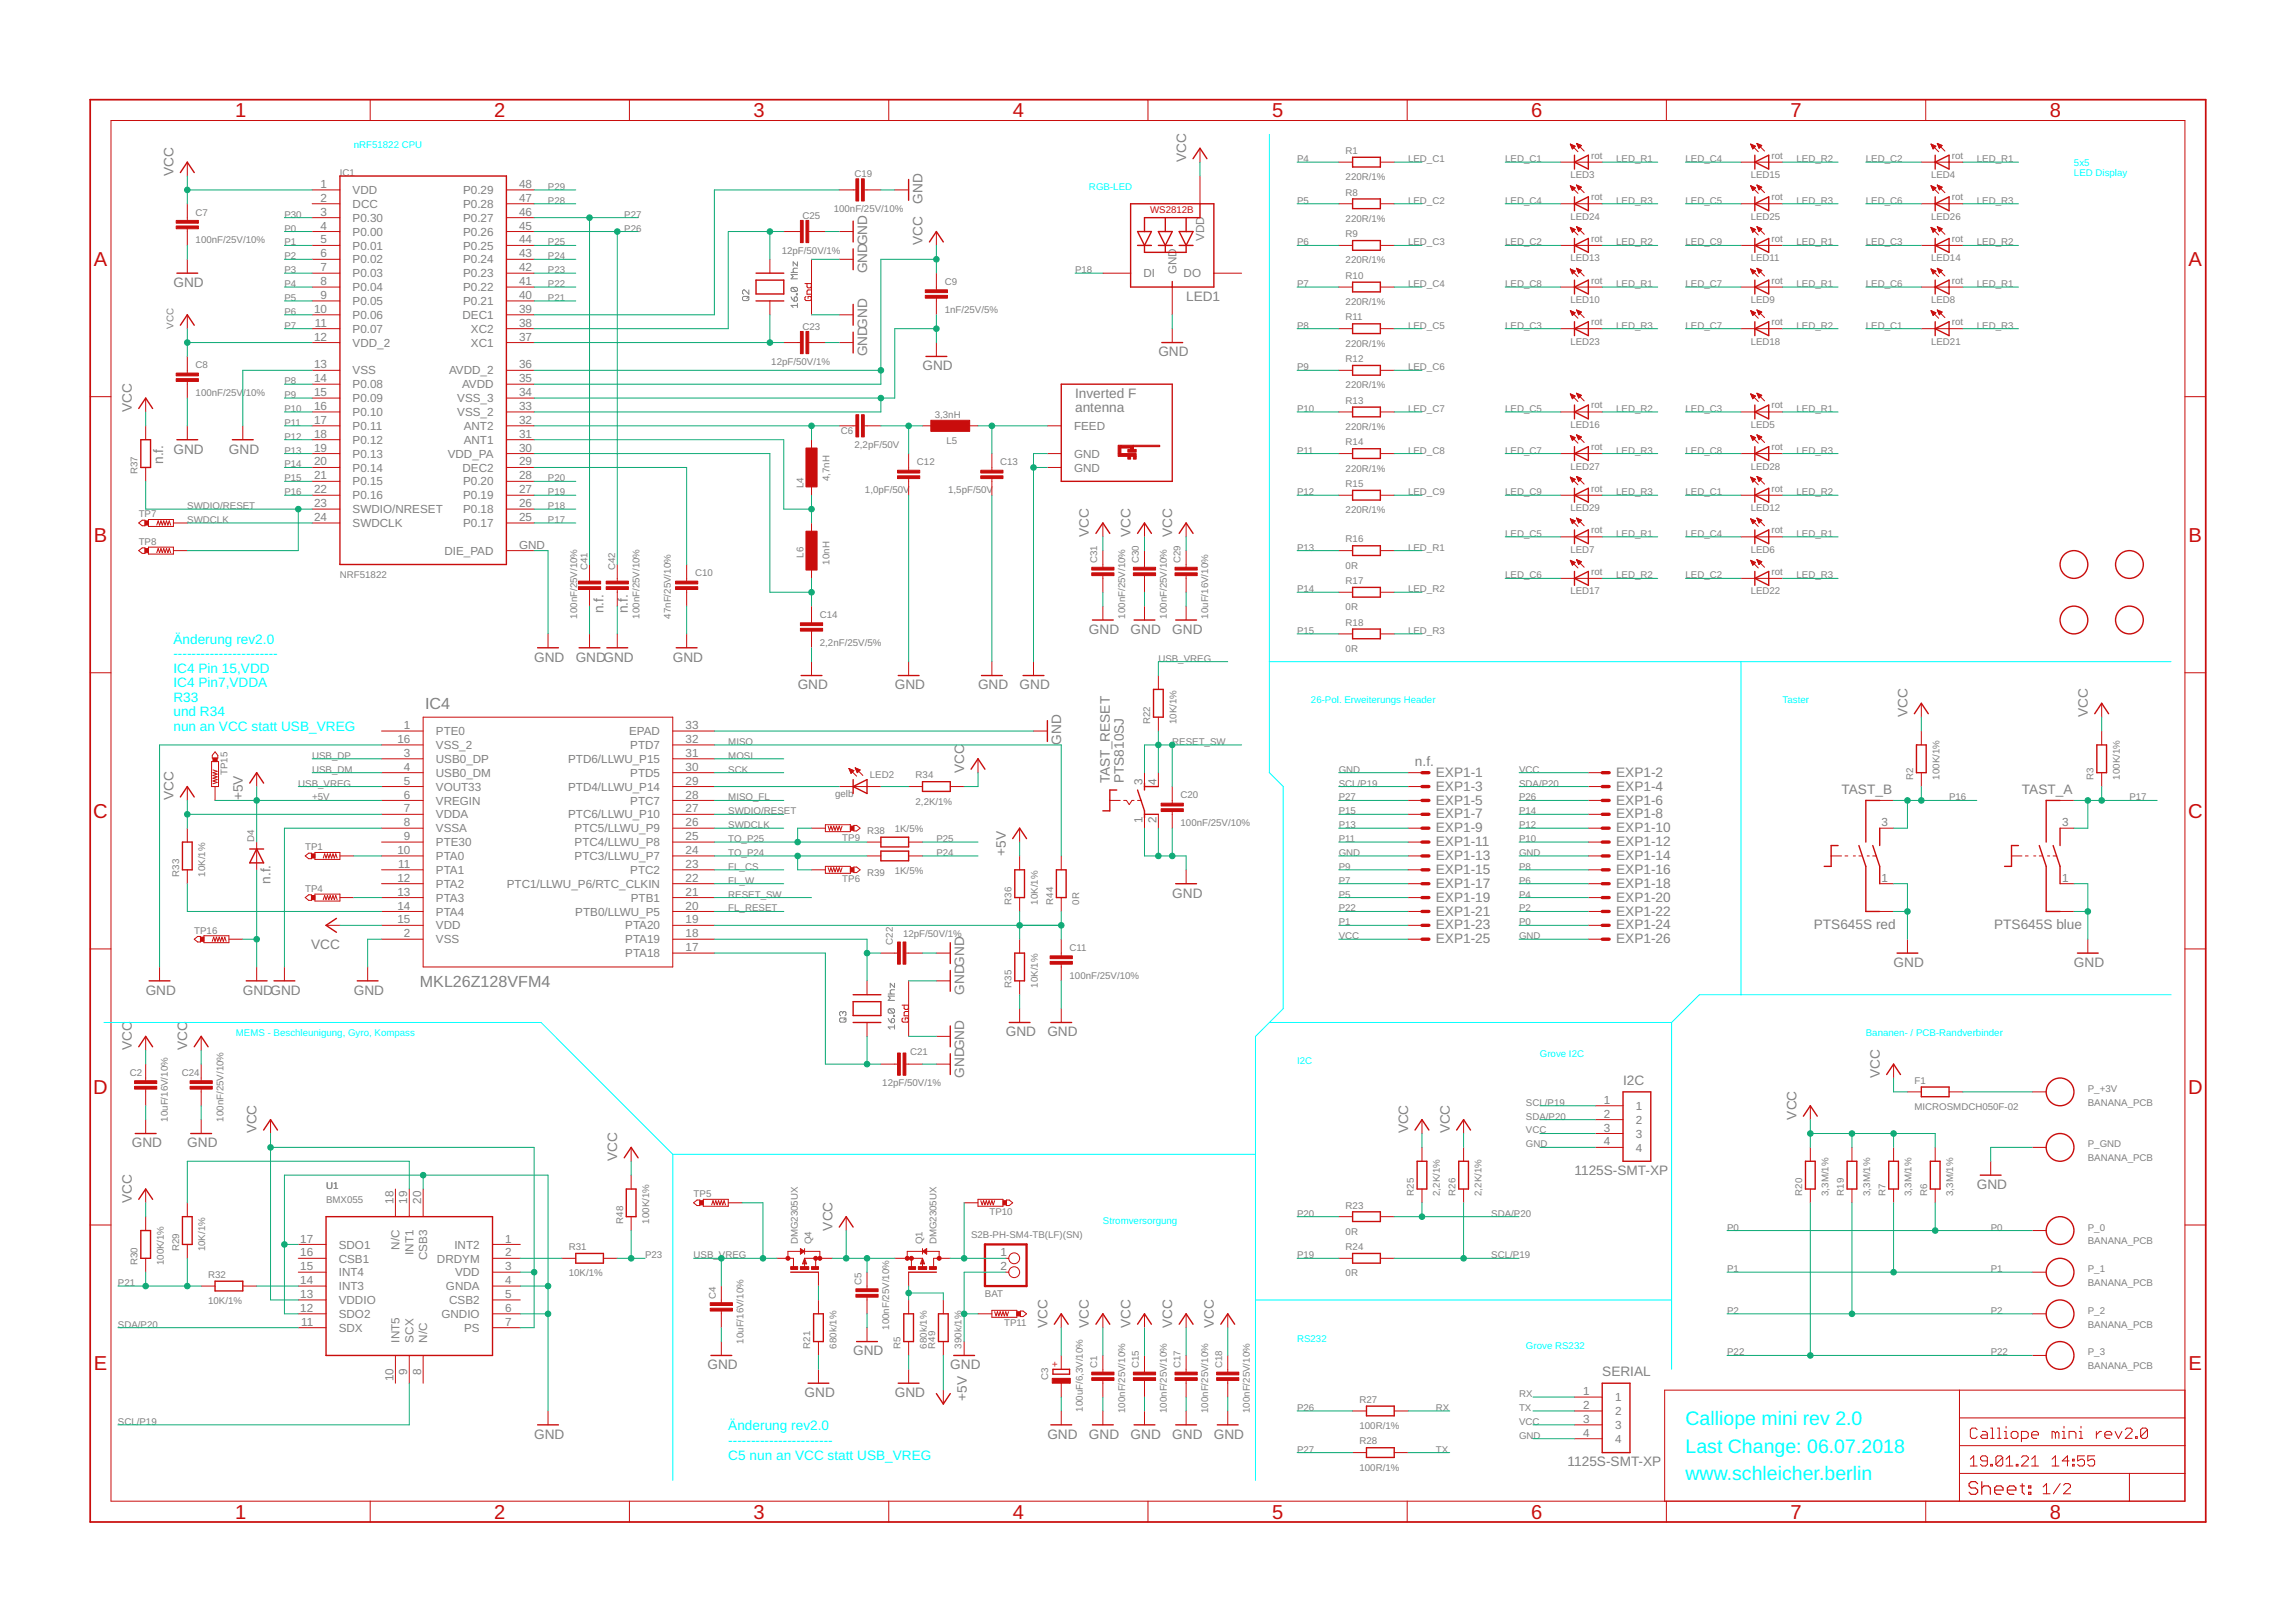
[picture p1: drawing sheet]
<svg xmlns="http://www.w3.org/2000/svg" width="420mm" height="297mm" viewBox="0 0 420 297" stroke-linecap="round" stroke-linejoin="round" font-family="sans-serif">
<defs><g id="words">
<g font-size="3.7" fill="#c90d0c">
<text x="43" y="21.4">1</text>
<text x="90.5" y="21.4">2</text>
<text x="138" y="21.4">3</text>
<text x="185.4" y="21.4">4</text>
<text x="232.9" y="21.4">5</text>
<text x="280.3" y="21.4">6</text>
<text x="327.8" y="21.4">7</text>
<text x="375.3" y="21.4">8</text>
<text x="17.2" y="48.6">A</text>
<text x="400.7" y="48.6">A</text>
<text x="17.2" y="99.2">B</text>
<text x="400.7" y="99.2">B</text>
<text x="17.1" y="149.7">C</text>
<text x="400.6" y="149.7">C</text>
<text x="17.1" y="200.2">D</text>
<text x="400.6" y="200.2">D</text>
<text x="17.2" y="250.8">E</text>
<text x="400.7" y="250.8">E</text>
<text x="43" y="277.9">1</text>
<text x="90.5" y="277.9">2</text>
<text x="138" y="277.9">3</text>
<text x="185.4" y="277.9">4</text>
<text x="232.9" y="277.9">5</text>
<text x="280.3" y="277.9">6</text>
<text x="327.8" y="277.9">7</text>
<text x="375.3" y="277.9">8</text>
</g>
<g font-size="3.6" fill="#0ff">
<text x="308.6" y="260.8">Calliope mini rev 2.0</text>
<text x="308.6" y="265.9">Last Change: 06.07.2018</text>
<text x="308.6" y="270.9">www.schleicher.berlin</text>
</g>
<g font-size="2.9" fill="#808080">
<text x="77.8" y="129.8">IC4</text>
<text x="76.9" y="180.6">MKL26Z128VFM4</text>
</g>
<g font-size="2.5" fill="#808080">
<text x="217.1" y="29.7" transform="rotate(-90 217.1 29.7)">VCC</text>
<text x="31.7" y="32.2" transform="rotate(-90 31.7 32.2)">VCC</text>
<text x="168.9" y="37.3" transform="rotate(-90 168.9 37.3)">GND</text>
<text x="168.9" y="44.9" transform="rotate(-90 168.9 44.9)">VCC</text>
<text x="31.7" y="52.5">GND</text>
<text x="158.7" y="50" transform="rotate(-90 158.7 50)">GNDGND</text>
<text x="217.1" y="55.1">LED1</text>
<text x="158.7" y="65.2" transform="rotate(-90 158.7 65.2)">GNDGND</text>
<text x="212.1" y="65.2">GND</text>
<text x="168.9" y="67.8">GND</text>
<text x="24.1" y="75.4" transform="rotate(-90 24.1 75.4)">VCC</text>
<text x="196.8" y="72.8">Inverted F</text>
<text x="196.8" y="75.4">antenna</text>
<text x="31.7" y="83">GND</text>
<text x="41.9" y="83">GND</text>
<text x="29.8" y="84.9" transform="rotate(-90 29.8 84.9)">n.f.</text>
<text x="199.4" y="98.2" transform="rotate(-90 199.4 98.2)">VCC</text>
<text x="207" y="98.2" transform="rotate(-90 207 98.2)">VCC</text>
<text x="214.6" y="98.2" transform="rotate(-90 214.6 98.2)">VCC</text>
<text x="110.5" y="112.2" transform="rotate(-90 110.5 112.2)">n.f.</text>
<text x="114.9" y="112.2" transform="rotate(-90 114.9 112.2)">n.f.</text>
<text x="199.4" y="116">GND</text>
<text x="207" y="116">GND</text>
<text x="214.6" y="116">GND</text>
<text x="97.8" y="121.1">GND</text>
<text x="105.4" y="121.1">GNDGND</text>
<text x="123.2" y="121.1">GND</text>
<text x="146" y="126.2">GND</text>
<text x="163.8" y="126.2">GND</text>
<text x="179.1" y="126.2">GND</text>
<text x="186.7" y="126.2">GND</text>
<text x="349.2" y="131.3" transform="rotate(-90 349.2 131.3)">VCC</text>
<text x="382.2" y="131.3" transform="rotate(-90 382.2 131.3)">VCC</text>
<text x="194.3" y="136.3" transform="rotate(-90 194.3 136.3)">GND</text>
<text x="176.5" y="141.4" transform="rotate(-90 176.5 141.4)">VCC</text>
<text x="203.2" y="143.3" transform="rotate(-90 203.2 143.3)">TAST_RESET</text>
<text x="205.7" y="143.3" transform="rotate(-90 205.7 143.3)">PTS810SJ</text>
<text x="259.1" y="140.1">n.f.</text>
<text x="262.9" y="142.2">EXP1-1</text>
<text x="295.9" y="142.2">EXP1-2</text>
<text x="31.7" y="146.5" transform="rotate(-90 31.7 146.5)">VCC</text>
<text x="44.4" y="146.5" transform="rotate(-90 44.4 146.5)">+5V</text>
<text x="262.9" y="144.7">EXP1-3</text>
<text x="262.9" y="147.3">EXP1-5</text>
<text x="262.9" y="149.8">EXP1-7</text>
<text x="295.9" y="144.7">EXP1-4</text>
<text x="295.9" y="147.3">EXP1-6</text>
<text x="295.9" y="149.8">EXP1-8</text>
<text x="337.1" y="145.2">TAST_B</text>
<text x="370.2" y="145.2">TAST_A</text>
<text x="262.9" y="152.3">EXP1-9</text>
<text x="262.9" y="154.9">EXP1-11</text>
<text x="295.9" y="152.3">EXP1-10</text>
<text x="295.9" y="154.9">EXP1-12</text>
<text x="49.5" y="161.7" transform="rotate(-90 49.5 161.7)">n.f.</text>
<text x="184.1" y="156.7" transform="rotate(-90 184.1 156.7)">+5V</text>
<text x="262.9" y="157.4">EXP1-13</text>
<text x="262.9" y="160">EXP1-15</text>
<text x="295.9" y="157.4">EXP1-14</text>
<text x="295.9" y="160">EXP1-16</text>
<text x="214.6" y="164.3">GND</text>
<text x="262.9" y="162.5">EXP1-17</text>
<text x="262.9" y="165">EXP1-19</text>
<text x="262.9" y="167.6">EXP1-21</text>
<text x="295.9" y="162.5">EXP1-18</text>
<text x="295.9" y="165">EXP1-20</text>
<text x="295.9" y="167.6">EXP1-22</text>
<text x="57" y="173.7">VCC</text>
<text x="262.9" y="170.1">EXP1-23</text>
<text x="262.9" y="172.7">EXP1-25</text>
<text x="295.9" y="170.1">EXP1-24</text>
<text x="295.9" y="172.7">EXP1-26</text>
<text x="332.1" y="170">PTS645S red</text>
<text x="365.1" y="170">PTS645S blue</text>
<text x="346.7" y="177">GND</text>
<text x="379.7" y="177">GND</text>
<text x="26.7" y="182.1">GND</text>
<text x="44.4" y="182.1">GNDGND</text>
<text x="64.8" y="182.1">GND</text>
<text x="176.5" y="182.1" transform="rotate(-90 176.5 182.1)">GNDGND</text>
<text x="184.1" y="189.7">GND</text>
<text x="191.7" y="189.7">GND</text>
<text x="24.1" y="192.2" transform="rotate(-90 24.1 192.2)">VCC</text>
<text x="34.3" y="192.2" transform="rotate(-90 34.3 192.2)">VCC</text>
<text x="176.5" y="197.3" transform="rotate(-90 176.5 197.3)">GNDGND</text>
<text x="344.1" y="197.3" transform="rotate(-90 344.1 197.3)">VCC</text>
<text x="297.1" y="198.6">I2C</text>
<text x="24.1" y="210">GND</text>
<text x="34.3" y="210">GND</text>
<text x="47" y="207.4" transform="rotate(-90 47 207.4)">VCC</text>
<text x="257.8" y="207.4" transform="rotate(-90 257.8 207.4)">VCC</text>
<text x="265.4" y="207.4" transform="rotate(-90 265.4 207.4)">VCC</text>
<text x="328.9" y="204.9" transform="rotate(-90 328.9 204.9)">VCC</text>
<text x="113" y="212.5" transform="rotate(-90 113 212.5)">VCC</text>
<text x="288.3" y="215.1">1125S-SMT-XP</text>
<text x="24.1" y="220.1" transform="rotate(-90 24.1 220.1)">VCC</text>
<text x="361.9" y="217.6">GND</text>
<text x="152.4" y="225.2" transform="rotate(-90 152.4 225.2)">VCC</text>
<text x="191.7" y="243" transform="rotate(-90 191.7 243)">VCC</text>
<text x="199.4" y="243" transform="rotate(-90 199.4 243)">VCC</text>
<text x="207" y="243" transform="rotate(-90 207 243)">VCC</text>
<text x="214.6" y="243" transform="rotate(-90 214.6 243)">VCC</text>
<text x="222.2" y="243" transform="rotate(-90 222.2 243)">VCC</text>
<text x="129.5" y="250.6">GND</text>
<text x="156.2" y="248.1">GND</text>
<text x="174" y="250.6">GND</text>
<text x="293.3" y="251.9">SERIAL</text>
<text x="147.3" y="255.7">GND</text>
<text x="163.8" y="255.7">GND</text>
<text x="177" y="256.4" transform="rotate(-90 177 256.4)">+5V</text>
<text x="97.8" y="263.3">GND</text>
<text x="191.7" y="263.3">GND</text>
<text x="199.4" y="263.3">GND</text>
<text x="207" y="263.3">GND</text>
<text x="214.6" y="263.3">GND</text>
<text x="222.2" y="263.3">GND</text>
<text x="287" y="268.4">1125S-SMT-XP</text>
</g>
<g font-size="2.5" fill="#0ff">
<text x="31.7" y="117.8">Änderung rev2.0</text>
<text x="31.7" y="120.5">-----------------------</text>
<text x="31.7" y="123.1">IC4 Pin 15,VDD</text>
<text x="31.7" y="125.8">IC4 Pin7,VDDA</text>
<text x="31.7" y="128.5">R33</text>
<text x="31.7" y="131.1">und R34</text>
<text x="31.7" y="133.8">nun an VCC statt USB_VREG</text>
<text x="133.3" y="261.8">Änderung rev2.0</text>
<text x="133.3" y="264.5">-----------------------</text>
<text x="133.3" y="267.1">C5 nun an VCC statt USB_VREG</text>
</g>
<g font-size="2.1" fill="#808080">
<text x="58.7" y="34.4">1</text>
<text x="64.6" y="35.5">VDD</text>
<text x="84.8" y="35.5">P0.29</text>
<text x="95" y="34.4">48</text>
<text x="58.7" y="36.9">2</text>
<text x="58.7" y="39.5">3</text>
<text x="64.6" y="38.1">DCC</text>
<text x="64.6" y="40.6">P0.30</text>
<text x="84.8" y="40.6">P0.27</text>
<text x="84.8" y="38.1">P0.28</text>
<text x="95" y="39.5">46</text>
<text x="95" y="36.9">47</text>
<text x="58.7" y="42">4</text>
<text x="58.7" y="44.6">5</text>
<text x="58.7" y="47.1">6</text>
<text x="64.6" y="43.1">P0.00</text>
<text x="64.6" y="45.7">P0.01</text>
<text x="84.8" y="45.7">P0.25</text>
<text x="84.8" y="43.1">P0.26</text>
<text x="95" y="47.1">43</text>
<text x="95" y="44.6">44</text>
<text x="95" y="42">45</text>
<text x="220.4" y="44.1" transform="rotate(-90 220.4 44.1)">VDD</text>
<text x="58.7" y="49.6">7</text>
<text x="58.7" y="52.2">8</text>
<text x="64.6" y="48.2">P0.02</text>
<text x="64.6" y="50.8">P0.03</text>
<text x="64.6" y="53.3">P0.04</text>
<text x="84.8" y="53.3">P0.22</text>
<text x="84.8" y="50.8">P0.23</text>
<text x="84.8" y="48.2">P0.24</text>
<text x="95" y="52.2">41</text>
<text x="95" y="49.6">42</text>
<text x="209.3" y="50.8">DI</text>
<text x="215.4" y="50.2" transform="rotate(-90 215.4 50.2)">GND</text>
<text x="216.7" y="50.8">DO</text>
<text x="57.5" y="57.3">10</text>
<text x="57.7" y="59.8">11</text>
<text x="58.7" y="54.7">9</text>
<text x="64.6" y="55.8">P0.05</text>
<text x="64.6" y="58.4">P0.06</text>
<text x="84.7" y="58.4">DEC1</text>
<text x="84.8" y="55.8">P0.21</text>
<text x="95" y="57.3">39</text>
<text x="95" y="54.7">40</text>
<text x="95" y="59.8">38</text>
<text x="57.5" y="62.3">12</text>
<text x="64.6" y="60.9">P0.07</text>
<text x="64.6" y="63.5">VDD_2</text>
<text x="86.2" y="63.5">XC1</text>
<text x="86.2" y="60.9">XC2</text>
<text x="95" y="62.3">37</text>
<text x="57.5" y="70">14</text>
<text x="57.5" y="67.4">13</text>
<text x="64.6" y="71.1">P0.08</text>
<text x="64.6" y="68.5">VSS</text>
<text x="82.2" y="68.5">AVDD_2</text>
<text x="84.6" y="71.1">AVDD</text>
<text x="95" y="70">35</text>
<text x="95" y="67.4">36</text>
<text x="57.5" y="72.5">15</text>
<text x="57.5" y="75">16</text>
<text x="57.5" y="77.6">17</text>
<text x="64.6" y="73.6">P0.09</text>
<text x="64.6" y="76.2">P0.10</text>
<text x="83.7" y="76.2">VSS_2</text>
<text x="83.7" y="73.6">VSS_3</text>
<text x="95" y="77.6">32</text>
<text x="95" y="75">33</text>
<text x="95" y="72.5">34</text>
<text x="57.5" y="80.1">18</text>
<text x="57.5" y="82.7">19</text>
<text x="64.6" y="78.7">P0.11</text>
<text x="64.6" y="81.2">P0.12</text>
<text x="64.6" y="83.8">P0.13</text>
<text x="82" y="83.8">VDD_PA</text>
<text x="84.9" y="81.2">ANT1</text>
<text x="84.9" y="78.7">ANT2</text>
<text x="95" y="80.1">31</text>
<text x="95" y="82.7">30</text>
<text x="196.6" y="78.7">FEED</text>
<text x="196.6" y="83.8">GND</text>
<text x="57.5" y="85.2">20</text>
<text x="57.5" y="87.7">21</text>
<text x="64.6" y="86.3">P0.14</text>
<text x="64.6" y="88.8">P0.15</text>
<text x="84.7" y="86.3">DEC2</text>
<text x="84.8" y="88.8">P0.20</text>
<text x="95" y="85.2">29</text>
<text x="95" y="87.7">28</text>
<text x="196.6" y="86.3">GND</text>
<text x="57.5" y="90.3">22</text>
<text x="57.5" y="95.4">24</text>
<text x="57.5" y="92.8">23</text>
<text x="64.6" y="91.4">P0.16</text>
<text x="64.6" y="93.9">SWDIO/NRESET</text>
<text x="84.8" y="93.9">P0.18</text>
<text x="84.8" y="91.4">P0.19</text>
<text x="95" y="95.4">25</text>
<text x="95" y="92.8">26</text>
<text x="95" y="90.3">27</text>
<text x="64.6" y="96.5">SWDCLK</text>
<text x="81.4" y="101.5">DIE_PAD</text>
<text x="84.8" y="96.5">P0.17</text>
<text x="95" y="100.4">GND</text>
<text x="72.8" y="136">16</text>
<text x="73.9" y="133.4">1</text>
<text x="79.8" y="134.6">PTE0</text>
<text x="79.8" y="137.1">VSS_2</text>
<text x="115.2" y="134.6">EPAD</text>
<text x="115.4" y="137.1">PTD7</text>
<text x="125.5" y="136">32</text>
<text x="125.5" y="133.4">33</text>
<text x="73.9" y="138.5">3</text>
<text x="73.9" y="141.1">4</text>
<text x="73.9" y="143.6">5</text>
<text x="79.8" y="139.6">USB0_DP</text>
<text x="79.8" y="142.2">USB0_DM</text>
<text x="104" y="139.6">PTD6/LLWU_P15</text>
<text x="115.4" y="142.2">PTD5</text>
<text x="125.5" y="143.6">29</text>
<text x="125.5" y="141.1">30</text>
<text x="125.5" y="138.5">31</text>
<text x="209.2" y="143.6" transform="rotate(-90 209.2 143.6)">3</text>
<text x="211.7" y="143.6" transform="rotate(-90 211.7 143.6)">4</text>
<text x="73.9" y="146.1">6</text>
<text x="73.9" y="148.7">7</text>
<text x="79.8" y="144.7">VOUT33</text>
<text x="79.8" y="147.3">VREGIN</text>
<text x="79.8" y="149.8">VDDA</text>
<text x="104" y="149.8">PTC6/LLWU_P10</text>
<text x="104" y="144.7">PTD4/LLWU_P14</text>
<text x="115.4" y="147.3">PTC7</text>
<text x="125.5" y="148.7">27</text>
<text x="125.5" y="146.1">28</text>
<text x="73.9" y="151.2">8</text>
<text x="73.9" y="153.8">9</text>
<text x="79.8" y="152.3">VSSA</text>
<text x="79.8" y="154.9">PTE30</text>
<text x="105.2" y="154.9">PTC4/LLWU_P8</text>
<text x="105.2" y="152.3">PTC5/LLWU_P9</text>
<text x="125.5" y="153.8">25</text>
<text x="125.5" y="151.2">26</text>
<text x="209.2" y="150.6" transform="rotate(-90 209.2 150.6)">1</text>
<text x="211.7" y="150.6" transform="rotate(-90 211.7 150.6)">2</text>
<text x="344.5" y="151.2">3</text>
<text x="377.5" y="151.2">3</text>
<text x="72.8" y="156.3">10</text>
<text x="72.8" y="161.4">12</text>
<text x="72.9" y="158.8">11</text>
<text x="79.8" y="157.4">PTA0</text>
<text x="79.8" y="160">PTA1</text>
<text x="105.2" y="157.4">PTC3/LLWU_P7</text>
<text x="115.4" y="160">PTC2</text>
<text x="125.5" y="161.4">22</text>
<text x="125.5" y="158.8">23</text>
<text x="125.5" y="156.3">24</text>
<text x="344.5" y="161.4">1</text>
<text x="377.5" y="161.4">1</text>
<text x="72.8" y="163.9">13</text>
<text x="72.8" y="166.5">14</text>
<text x="79.8" y="162.5">PTA2</text>
<text x="79.8" y="165">PTA3</text>
<text x="79.8" y="167.6">PTA4</text>
<text x="92.8" y="162.5">PTC1/LLWU_P6/RTC_CLKIN</text>
<text x="105.3" y="167.6">PTB0/LLWU_P5</text>
<text x="115.5" y="165">PTB1</text>
<text x="125.5" y="166.5">20</text>
<text x="125.5" y="163.9">21</text>
<text x="72.8" y="169">15</text>
<text x="73.9" y="171.5">2</text>
<text x="79.8" y="170.1">VDD</text>
<text x="79.8" y="172.7">VSS</text>
<text x="114.5" y="172.7">PTA19</text>
<text x="114.5" y="170.1">PTA20</text>
<text x="125.5" y="171.5">18</text>
<text x="125.5" y="169">19</text>
<text x="114.5" y="175.2">PTA18</text>
<text x="125.5" y="174.1">17</text>
<text x="293.6" y="202">1</text>
<text x="299.5" y="203.1">1</text>
<text x="293.6" y="204.6">2</text>
<text x="293.6" y="207.1">3</text>
<text x="293.6" y="209.6">4</text>
<text x="299.5" y="205.7">2</text>
<text x="299.5" y="208.2">3</text>
<text x="299.5" y="210.7">4</text>
<text x="72" y="220.3" transform="rotate(-90 72 220.3)">18</text>
<text x="74.6" y="220.3" transform="rotate(-90 74.6 220.3)">19</text>
<text x="77.1" y="220.3" transform="rotate(-90 77.1 220.3)">20</text>
<text x="55" y="227.4">17</text>
<text x="92.5" y="227.4">1</text>
<text x="55" y="232.5">15</text>
<text x="55" y="229.9">16</text>
<text x="62" y="233.6">INT4</text>
<text x="62" y="231.1">CSB1</text>
<text x="62" y="228.5">SDO1</text>
<text x="73.1" y="228.7" transform="rotate(-90 73.1 228.7)">N/C</text>
<text x="75.7" y="229.7" transform="rotate(-90 75.7 229.7)">INT1</text>
<text x="78.2" y="230.6" transform="rotate(-90 78.2 230.6)">CSB3</text>
<text x="80" y="231.1">DRDYM</text>
<text x="83.2" y="228.5">INT2</text>
<text x="83.3" y="233.6">VDD</text>
<text x="92.5" y="229.9">2</text>
<text x="92.5" y="232.5">3</text>
<text x="183.1" y="232.5">2</text>
<text x="183.1" y="229.9">1</text>
<text x="55" y="237.6">13</text>
<text x="55" y="235">14</text>
<text x="62" y="238.7">VDDIO</text>
<text x="62" y="236.1">INT3</text>
<text x="81.6" y="236.1">GNDA</text>
<text x="82.2" y="238.7">CSB2</text>
<text x="92.5" y="235">4</text>
<text x="92.5" y="237.6">5</text>
<text x="55" y="240.1">12</text>
<text x="55.1" y="242.6">11</text>
<text x="62" y="243.8">SDX</text>
<text x="62" y="241.2">SDO2</text>
<text x="73.1" y="245.7" transform="rotate(-90 73.1 245.7)">INT5</text>
<text x="75.7" y="245.7" transform="rotate(-90 75.7 245.7)">SCX</text>
<text x="78.2" y="245.7" transform="rotate(-90 78.2 245.7)">N/C</text>
<text x="80.8" y="241.2">GNDIO</text>
<text x="85" y="243.8">PS</text>
<text x="92.5" y="240.1">6</text>
<text x="92.5" y="242.6">7</text>
<text x="74.6" y="251.6" transform="rotate(-90 74.6 251.6)">9</text>
<text x="77.1" y="251.6" transform="rotate(-90 77.1 251.6)">8</text>
<text x="72" y="252.8" transform="rotate(-90 72 252.8)">10</text>
<text x="289.8" y="255.3">1</text>
<text x="289.8" y="257.9">2</text>
<text x="295.7" y="256.5">1</text>
<text x="289.8" y="260.4">3</text>
<text x="289.8" y="263">4</text>
<text x="295.7" y="259">2</text>
<text x="295.7" y="261.5">3</text>
<text x="295.7" y="264.1">4</text>
</g>
<g font-size="1.8" fill="#0ff">
<text x="64.8" y="27.1">nRF51822 CPU</text>
<text x="199.4" y="34.8">RGB-LED</text>
<text x="379.7" y="30.3">5x5</text>
<text x="379.7" y="32.2">LED Display</text>
<text x="240" y="128.7">26-Pol. Erweiterungs Header</text>
<text x="326.4" y="128.7">Taster</text>
<text x="43.2" y="189.7">MEMS - Beschleunigung, Gyro, Kompass</text>
<text x="341.6" y="189.7">Bananen- / PCB-Randverbinder</text>
<text x="237.5" y="194.7">I2C</text>
<text x="281.9" y="193.5">Grove I2C</text>
<text x="201.9" y="224">Stromversorgung</text>
<text x="237.5" y="245.5">RS232</text>
<text x="279.4" y="246.8">Grove RS232</text>
</g>
<g font-size="1.8" fill="#808080">
<text x="237.5" y="29.7">P4</text>
<text x="246.4" y="28.2">R1</text>
<text x="257.8" y="29.7">LED_C1</text>
<text x="275.6" y="29.7">LED_C1</text>
<text x="291.3" y="29">rot</text>
<text x="295.9" y="29.7">LED_R1</text>
<text x="308.6" y="29.7">LED_C4</text>
<text x="324.3" y="29">rot</text>
<text x="328.9" y="29.7">LED_R2</text>
<text x="341.6" y="29.7">LED_C2</text>
<text x="357.3" y="29">rot</text>
<text x="361.9" y="29.7">LED_R1</text>
<text x="62.2" y="32.2">I</text>
<text x="62.7" y="32.2">C1</text>
<text x="100.3" y="34.8">P29</text>
<text x="156.4" y="32.5">C19</text>
<text x="246.4" y="33">220R/1%</text>
<text x="246.4" y="35.8">R8</text>
<text x="287.5" y="32.6">LED3</text>
<text x="320.5" y="32.6">LED15</text>
<text x="353.5" y="32.6">LED4</text>
<text x="35.8" y="39.5">C7</text>
<text x="52.1" y="39.8">P30</text>
<text x="100.3" y="37.3">P28</text>
<text x="114.3" y="39.8">P27</text>
<text x="146.9" y="40.1">C25</text>
<text x="152.6" y="38.8">100nF/25V/10%</text>
<text x="237.5" y="37.3">P5</text>
<text x="246.4" y="40.6">220R/1%</text>
<text x="257.8" y="37.3">LED_C2</text>
<text x="275.6" y="37.3">LED_C4</text>
<text x="287.5" y="40.2">LED24</text>
<text x="291.3" y="36.7">rot</text>
<text x="295.9" y="37.3">LED_R3</text>
<text x="308.6" y="37.3">LED_C5</text>
<text x="320.5" y="40.2">LED25</text>
<text x="324.3" y="36.7">rot</text>
<text x="328.9" y="37.3">LED_R3</text>
<text x="341.6" y="37.3">LED_C6</text>
<text x="353.5" y="40.2">LED26</text>
<text x="357.3" y="36.7">rot</text>
<text x="361.9" y="37.3">LED_R3</text>
<text x="35.8" y="44.5">100nF/25V/10%</text>
<text x="52.1" y="47.5">P2</text>
<text x="52.1" y="44.9">P1</text>
<text x="52.1" y="42.4">P0</text>
<text x="100.3" y="47.5">P24</text>
<text x="100.3" y="44.9">P25</text>
<text x="114.3" y="42.4">P26</text>
<text x="143.1" y="46.4">12pF/50V/1%</text>
<text x="237.5" y="44.9">P6</text>
<text x="246.4" y="43.4">R9</text>
<text x="257.8" y="44.9">LED_C3</text>
<text x="275.6" y="44.9">LED_C2</text>
<text x="287.5" y="47.8">LED13</text>
<text x="291.3" y="44.3">rot</text>
<text x="295.9" y="44.9">LED_R2</text>
<text x="308.6" y="44.9">LED_C9</text>
<text x="320.5" y="47.8">LED11</text>
<text x="324.3" y="44.3">rot</text>
<text x="328.9" y="44.9">LED_R1</text>
<text x="341.6" y="44.9">LED_C3</text>
<text x="353.5" y="47.8">LED14</text>
<text x="357.3" y="44.3">rot</text>
<text x="361.9" y="44.9">LED_R2</text>
<text x="52.1" y="52.5">P4</text>
<text x="52.1" y="50">P3</text>
<text x="100.3" y="52.5">P22</text>
<text x="100.3" y="50">P23</text>
<text x="173" y="52.2">C9</text>
<text x="196.8" y="50">P18</text>
<text x="237.5" y="52.5">P7</text>
<text x="246.4" y="48.2">220R/1%</text>
<text x="246.4" y="51">R10</text>
<text x="257.8" y="52.5">LED_C4</text>
<text x="275.6" y="52.5">LED_C8</text>
<text x="291.3" y="51.9">rot</text>
<text x="295.9" y="52.5">LED_R1</text>
<text x="308.6" y="52.5">LED_C7</text>
<text x="324.3" y="51.9">rot</text>
<text x="328.9" y="52.5">LED_R1</text>
<text x="341.6" y="52.5">LED_C6</text>
<text x="357.3" y="51.9">rot</text>
<text x="361.9" y="52.5">LED_R1</text>
<text x="52.1" y="57.6">P6</text>
<text x="52.1" y="55.1">P5</text>
<text x="100.3" y="55.1">P21</text>
<text x="173" y="57.2">1nF/25V/5%</text>
<text x="246.4" y="55.8">220R/1%</text>
<text x="246.4" y="58.7">R11</text>
<text x="287.5" y="55.5">LED10</text>
<text x="291.3" y="59.5">rot</text>
<text x="320.5" y="55.5">LED9</text>
<text x="324.3" y="59.5">rot</text>
<text x="353.5" y="55.5">LED8</text>
<text x="357.3" y="59.5">rot</text>
<text x="31.7" y="60.2" transform="rotate(-90 31.7 60.2)">VCC</text>
<text x="52.1" y="60.2">P7</text>
<text x="146.9" y="60.4">C23</text>
<text x="237.5" y="60.2">P8</text>
<text x="246.4" y="63.5">220R/1%</text>
<text x="257.8" y="60.2">LED_C5</text>
<text x="275.6" y="60.2">LED_C3</text>
<text x="287.5" y="63.1">LED23</text>
<text x="295.9" y="60.2">LED_R3</text>
<text x="308.6" y="60.2">LED_C7</text>
<text x="320.5" y="63.1">LED18</text>
<text x="328.9" y="60.2">LED_R2</text>
<text x="341.6" y="60.2">LED_C1</text>
<text x="353.5" y="63.1">LED21</text>
<text x="361.9" y="60.2">LED_R3</text>
<text x="35.8" y="67.4">C8</text>
<text x="52.1" y="70.3">P8</text>
<text x="141.2" y="66.8">12pF/50V/1%</text>
<text x="237.5" y="67.8">P9</text>
<text x="246.4" y="71.1">220R/1%</text>
<text x="246.4" y="66.3">R12</text>
<text x="257.8" y="67.8">LED_C6</text>
<text x="35.8" y="72.5">100nF/25V</text>
<text x="44.5" y="72.5">/10%</text>
<text x="52.1" y="77.9">P11</text>
<text x="52.1" y="75.4">P10</text>
<text x="52.1" y="72.8">P9</text>
<text x="171.1" y="76.5">3,3nH</text>
<text x="237.5" y="75.4">P10</text>
<text x="246.4" y="73.9">R13</text>
<text x="257.8" y="75.4">LED_C7</text>
<text x="275.6" y="75.4">LED_C5</text>
<text x="291.3" y="74.8">rot</text>
<text x="295.9" y="75.4">LED_R2</text>
<text x="308.6" y="75.4">LED_C3</text>
<text x="324.3" y="74.8">rot</text>
<text x="328.9" y="75.4">LED_R1</text>
<text x="52.1" y="83">P13</text>
<text x="52.1" y="80.5">P12</text>
<text x="153.9" y="79.5">C6</text>
<text x="156.4" y="82">2,2pF/50V</text>
<text x="173.3" y="81.3">L5</text>
<text x="237.5" y="83">P11</text>
<text x="246.4" y="78.7">220R/1%</text>
<text x="246.4" y="81.5">R14</text>
<text x="257.8" y="83">LED_C8</text>
<text x="275.6" y="83">LED_C7</text>
<text x="287.5" y="78.3">LED16</text>
<text x="291.3" y="82.4">rot</text>
<text x="295.9" y="83">LED_R3</text>
<text x="308.6" y="83">LED_C8</text>
<text x="320.5" y="78.3">LED5</text>
<text x="324.3" y="82.4">rot</text>
<text x="328.9" y="83">LED_R3</text>
<text x="25.2" y="86.8" transform="rotate(-90 25.2 86.8)">R37</text>
<text x="52.1" y="88.1">P15</text>
<text x="52.1" y="85.5">P14</text>
<text x="100.3" y="88.1">P20</text>
<text x="147.1" y="89.4" transform="rotate(-90 147.1 89.4)">L4</text>
<text x="151.9" y="88.1" transform="rotate(-90 151.9 88.1)">4,7nH</text>
<text x="167.9" y="85.2">C12</text>
<text x="183.1" y="85.2">C13</text>
<text x="246.4" y="86.3">220R/1%</text>
<text x="246.4" y="89.1">R15</text>
<text x="287.5" y="85.9">LED27</text>
<text x="291.3" y="90">rot</text>
<text x="320.5" y="85.9">LED28</text>
<text x="324.3" y="90">rot</text>
<text x="25.4" y="94.7">TP7</text>
<text x="34.3" y="93.2">SWDIO/RESET</text>
<text x="34.3" y="95.7">SWDCLK</text>
<text x="52.1" y="90.6">P16</text>
<text x="100.3" y="95.7">P17</text>
<text x="100.3" y="93.2">P18</text>
<text x="100.3" y="90.6">P19</text>
<text x="158.4" y="90.2">1,0pF/50V</text>
<text x="173.6" y="90.2">1,5pF/50V</text>
<text x="237.5" y="90.6">P12</text>
<text x="246.4" y="93.9">220R/1%</text>
<text x="257.8" y="90.6">LED_C9</text>
<text x="275.6" y="90.6">LED_C9</text>
<text x="287.5" y="93.5">LED29</text>
<text x="295.9" y="90.6">LED_R3</text>
<text x="308.6" y="90.6">LED_C1</text>
<text x="320.5" y="93.5">LED12</text>
<text x="328.9" y="90.6">LED_R2</text>
<text x="25.4" y="99.8">TP8</text>
<text x="237.5" y="100.8">P13</text>
<text x="246.4" y="99.3">R16</text>
<text x="257.8" y="100.8">LED_R1</text>
<text x="275.6" y="98.2">LED_C5</text>
<text x="287.5" y="101.2">LED7</text>
<text x="291.3" y="97.6">rot</text>
<text x="295.9" y="98.2">LED_R1</text>
<text x="308.6" y="98.2">LED_C4</text>
<text x="320.5" y="101.2">LED6</text>
<text x="324.3" y="97.6">rot</text>
<text x="328.9" y="98.2">LED_R1</text>
<text x="62.2" y="105.9">NRF51822</text>
<text x="107.6" y="104.3" transform="rotate(-90 107.6 104.3)">C41</text>
<text x="112.6" y="104.3" transform="rotate(-90 112.6 104.3)">C42</text>
<text x="127.2" y="105.5">C10</text>
<text x="147.1" y="102.1" transform="rotate(-90 147.1 102.1)">L6</text>
<text x="151.9" y="103.3" transform="rotate(-90 151.9 103.3)">10nH</text>
<text x="200.9" y="103.1" transform="rotate(-90 200.9 103.1)">C31</text>
<text x="208.5" y="103.1" transform="rotate(-90 208.5 103.1)">C30</text>
<text x="216.1" y="103.1" transform="rotate(-90 216.1 103.1)">C29</text>
<text x="246.4" y="104.1">0R</text>
<text x="246.4" y="106.9">R17</text>
<text x="275.6" y="105.9">LED_C6</text>
<text x="291.3" y="105.2">rot</text>
<text x="295.9" y="105.9">LED_R2</text>
<text x="308.6" y="105.9">LED_C2</text>
<text x="324.3" y="105.2">rot</text>
<text x="328.9" y="105.9">LED_R3</text>
<text x="105.7" y="113.2" transform="rotate(-90 105.7 113.2)">100nF/25V/10%</text>
<text x="117.1" y="113.2" transform="rotate(-90 117.1 113.2)">100nF/25V/10%</text>
<text x="122.8" y="113.2" transform="rotate(-90 122.8 113.2)">47nF/25V/10%</text>
<text x="150.1" y="113.1">C14</text>
<text x="206" y="113.2" transform="rotate(-90 206 113.2)">100nF/25V/10%</text>
<text x="213.6" y="113.2" transform="rotate(-90 213.6 113.2)">100nF/25V/10%</text>
<text x="221.2" y="113.2" transform="rotate(-90 221.2 113.2)">10uF/16V/10%</text>
<text x="237.5" y="108.4">P14</text>
<text x="246.4" y="111.7">0R</text>
<text x="257.8" y="108.4">LED_R2</text>
<text x="287.5" y="108.8">LED17</text>
<text x="320.5" y="108.8">LED22</text>
<text x="150.1" y="118.2">2,2nF/25V/5%</text>
<text x="237.5" y="116">P15</text>
<text x="246.4" y="119.3">0R</text>
<text x="246.4" y="114.5">R18</text>
<text x="257.8" y="116">LED_R3</text>
<text x="212.1" y="121.1">USB_VREG</text>
<text x="133.3" y="136.3">MISO</text>
<text x="210.6" y="132.5" transform="rotate(-90 210.6 132.5)">R22</text>
<text x="214.6" y="136.3">RESET_SW</text>
<text x="215.4" y="132.5" transform="rotate(-90 215.4 132.5)">10K/1%</text>
<text x="41.7" y="141.9" transform="rotate(-90 41.7 141.9)">TP15</text>
<text x="54.6" y="144">USB_VREG</text>
<text x="57.1" y="138.9">USB_DP</text>
<text x="57.1" y="141.4">USB_DM</text>
<text x="133.3" y="141.4">SCK</text>
<text x="133.3" y="138.9">MOSI</text>
<text x="159.2" y="142.4">LED2</text>
<text x="167.6" y="142.5">R34</text>
<text x="245.1" y="141.4">GND</text>
<text x="245.1" y="144">SCL/P19</text>
<text x="278.1" y="141.4">VCC</text>
<text x="278.1" y="144">SDA/P20</text>
<text x="350.3" y="142.7" transform="rotate(-90 350.3 142.7)">R2</text>
<text x="355.1" y="142.7" transform="rotate(-90 355.1 142.7)">100K/1%</text>
<text x="383.3" y="142.7" transform="rotate(-90 383.3 142.7)">R3</text>
<text x="388.1" y="142.7" transform="rotate(-90 388.1 142.7)">100K/1%</text>
<text x="57.1" y="146.5">+5V</text>
<text x="133.3" y="149">SWDIO/RESET</text>
<text x="133.3" y="146.5">MISO_FL</text>
<text x="152.9" y="145.9">gelb</text>
<text x="167.6" y="147.3">2,2K/1%</text>
<text x="216.1" y="146.1">C20</text>
<text x="245.1" y="149">P15</text>
<text x="245.1" y="146.5">P27</text>
<text x="278.1" y="149">P14</text>
<text x="278.1" y="146.5">P26</text>
<text x="356.8" y="146.5">P16</text>
<text x="389.8" y="146.5">P17</text>
<text x="46.5" y="154.1" transform="rotate(-90 46.5 154.1)">D4</text>
<text x="55.9" y="155.6">TP1</text>
<text x="133.3" y="151.6">SWDCLK</text>
<text x="133.3" y="154.1">TO_P25</text>
<text x="154.2" y="153.9">TP9</text>
<text x="158.7" y="152.6">R38</text>
<text x="163.8" y="152.3">1K/5%</text>
<text x="171.4" y="154.1">P25</text>
<text x="216.1" y="151.2">100nF/25V/10%</text>
<text x="245.1" y="151.6">P13</text>
<text x="245.1" y="154.1">P11</text>
<text x="278.1" y="151.6">P12</text>
<text x="278.1" y="154.1">P10</text>
<text x="32.8" y="160.5" transform="rotate(-90 32.8 160.5)">R33</text>
<text x="37.6" y="160.5" transform="rotate(-90 37.6 160.5)">10K/1%</text>
<text x="133.3" y="156.7">TO_P24</text>
<text x="133.3" y="159.2">FL_CS</text>
<text x="133.3" y="161.7">FL_W</text>
<text x="154.2" y="161.5">TP6</text>
<text x="158.7" y="160.2">R39</text>
<text x="163.8" y="160">1K/5%</text>
<text x="171.4" y="156.7">P24</text>
<text x="245.1" y="156.7">GND</text>
<text x="245.1" y="159.2">P9</text>
<text x="245.1" y="161.7">P7</text>
<text x="278.1" y="156.7">GND</text>
<text x="278.1" y="159.2">P8</text>
<text x="278.1" y="161.7">P6</text>
<text x="55.9" y="163.3">TP4</text>
<text x="133.3" y="164.3">RESET_SW</text>
<text x="133.3" y="166.8">FL_RESET</text>
<text x="185.2" y="165.5" transform="rotate(-90 185.2 165.5)">R36</text>
<text x="190" y="165.5" transform="rotate(-90 190 165.5)">10K/1%</text>
<text x="192.8" y="165.5" transform="rotate(-90 192.8 165.5)">R44</text>
<text x="197.6" y="165.5" transform="rotate(-90 197.6 165.5)">0R</text>
<text x="245.1" y="164.3">P5</text>
<text x="245.1" y="166.8">P22</text>
<text x="278.1" y="164.3">P4</text>
<text x="278.1" y="166.8">P2</text>
<text x="35.6" y="170.9">TP16</text>
<text x="163.4" y="172.9" transform="rotate(-90 163.4 172.9)">C22</text>
<text x="165.3" y="171.5">12pF/50V/1%</text>
<text x="245.1" y="171.9">VCC</text>
<text x="245.1" y="169.4">P1</text>
<text x="278.1" y="171.9">GND</text>
<text x="278.1" y="169.4">P0</text>
<text x="195.8" y="179.1">100nF/25V/10%</text>
<text x="195.8" y="174.1">C11</text>
<text x="185.2" y="180.8" transform="rotate(-90 185.2 180.8)">R35</text>
<text x="190" y="180.8" transform="rotate(-90 190 180.8)">10K/1%</text>
<text x="23.7" y="196.9">C2</text>
<text x="33.3" y="196.9">C24</text>
<text x="166.6" y="193.1">C21</text>
<text x="161.5" y="198.8">12pF/50V/1%</text>
<text x="279.4" y="202.4">SCL/P19</text>
<text x="350.5" y="203.1">MICROSMDCH050F-02</text>
<text x="350.5" y="198.3">F1</text>
<text x="382.2" y="202.4">BANANA_PCB</text>
<text x="382.2" y="199.8">P_+3V</text>
<text x="30.7" y="205.3" transform="rotate(-90 30.7 205.3)">10uF/16V/10%</text>
<text x="40.9" y="205.3" transform="rotate(-90 40.9 205.3)">100nF/25V/10%</text>
<text x="279.4" y="210">GND</text>
<text x="279.4" y="207.4">VCC</text>
<text x="279.4" y="204.9">SDA/P20</text>
<text x="382.2" y="210">P_GND</text>
<text x="382.2" y="212.5">BANANA_PCB</text>
<text x="59.7" y="220.1">BMX055</text>
<text x="59.7" y="217.6">U1</text>
<text x="127" y="219.1">TP5</text>
<text x="246.4" y="221.2">R23</text>
<text x="258.8" y="218.9" transform="rotate(-90 258.8 218.9)">R25</text>
<text x="263.6" y="218.9" transform="rotate(-90 263.6 218.9)">2,2K/1%</text>
<text x="266.4" y="218.9" transform="rotate(-90 266.4 218.9)">R26</text>
<text x="271.2" y="218.9" transform="rotate(-90 271.2 218.9)">2,2K/1%</text>
<text x="329.9" y="218.9" transform="rotate(-90 329.9 218.9)">R20</text>
<text x="334.7" y="218.9" transform="rotate(-90 334.7 218.9)">3,3M/1%</text>
<text x="337.6" y="218.9" transform="rotate(-90 337.6 218.9)">R19</text>
<text x="342.4" y="218.9" transform="rotate(-90 342.4 218.9)">3,3M/1%</text>
<text x="345.2" y="218.9" transform="rotate(-90 345.2 218.9)">R7</text>
<text x="350" y="218.9" transform="rotate(-90 350 218.9)">3,3M/1%</text>
<text x="352.8" y="218.9" transform="rotate(-90 352.8 218.9)">R6</text>
<text x="357.6" y="218.9" transform="rotate(-90 357.6 218.9)">3,3M/1%</text>
<text x="114.1" y="224" transform="rotate(-90 114.1 224)">R48</text>
<text x="118.9" y="224" transform="rotate(-90 118.9 224)">100K/1%</text>
<text x="146" y="227.8" transform="rotate(-90 146 227.8)">DMG2305UX</text>
<text x="148.6" y="227.8" transform="rotate(-90 148.6 227.8)">Q4</text>
<text x="168.9" y="227.8" transform="rotate(-90 168.9 227.8)">Q1</text>
<text x="171.4" y="227.8" transform="rotate(-90 171.4 227.8)">DMG2305UX</text>
<text x="177.8" y="226.5">S2B-PH-SM4-TB(LF)(SN)</text>
<text x="181.1" y="222.4">TP10</text>
<text x="237.5" y="222.7">P20</text>
<text x="246.4" y="226">0R</text>
<text x="273" y="222.7">SDA/P20</text>
<text x="316.2" y="225.2">P0</text>
<text x="364.4" y="225.2">P0</text>
<text x="382.2" y="227.8">BANANA_PCB</text>
<text x="382.2" y="225.2">P_0</text>
<text x="25.2" y="231.6" transform="rotate(-90 25.2 231.6)">R30</text>
<text x="30" y="231.6" transform="rotate(-90 30 231.6)">100K/1%</text>
<text x="32.8" y="229" transform="rotate(-90 32.8 229)">R29</text>
<text x="37.6" y="229" transform="rotate(-90 37.6 229)">10K/1%</text>
<text x="38.1" y="233.9">R32</text>
<text x="104.1" y="233.6">10K/1%</text>
<text x="104.1" y="228.8">R31</text>
<text x="118.1" y="230.3">P23</text>
<text x="127" y="230.3">USB_VREG</text>
<text x="237.5" y="230.3">P19</text>
<text x="246.4" y="233.6">0R</text>
<text x="246.4" y="228.8">R24</text>
<text x="273" y="230.3">SCL/P19</text>
<text x="316.2" y="232.8">P1</text>
<text x="364.4" y="232.8">P1</text>
<text x="382.2" y="232.8">P_1</text>
<text x="21.6" y="235.4">P21</text>
<text x="38.1" y="238.7">10K/1%</text>
<text x="131.1" y="237.7" transform="rotate(-90 131.1 237.7)">C4</text>
<text x="157.7" y="235.1" transform="rotate(-90 157.7 235.1)">C5</text>
<text x="180.3" y="237.3">BAT</text>
<text x="382.2" y="235.4">BANANA_PCB</text>
<text x="21.6" y="243">SDA/P20</text>
<text x="136.1" y="245.9" transform="rotate(-90 136.1 245.9)">10uF/16V/10%</text>
<text x="162.8" y="243.4" transform="rotate(-90 162.8 243.4)">100nF/25V/10%</text>
<text x="183.8" y="242.7">TP11</text>
<text x="316.2" y="240.5">P2</text>
<text x="364.4" y="240.5">P2</text>
<text x="382.2" y="243">BANANA_PCB</text>
<text x="382.2" y="240.5">P_2</text>
<text x="148.3" y="246.8" transform="rotate(-90 148.3 246.8)">R21</text>
<text x="153.1" y="246.8" transform="rotate(-90 153.1 246.8)">680k/1%</text>
<text x="164.9" y="246.8" transform="rotate(-90 164.9 246.8)">R5</text>
<text x="169.7" y="246.8" transform="rotate(-90 169.7 246.8)">680k/1%</text>
<text x="171.2" y="246.8" transform="rotate(-90 171.2 246.8)">R49</text>
<text x="176" y="246.8" transform="rotate(-90 176 246.8)">390k/1%</text>
<text x="200.9" y="250.4" transform="rotate(-90 200.9 250.4)">C1</text>
<text x="208.5" y="250.4" transform="rotate(-90 208.5 250.4)">C15</text>
<text x="216.1" y="250.4" transform="rotate(-90 216.1 250.4)">C17</text>
<text x="223.7" y="250.4" transform="rotate(-90 223.7 250.4)">C18</text>
<text x="316.2" y="248.1">P22</text>
<text x="364.4" y="248.1">P22</text>
<text x="382.2" y="250.6">BANANA_PCB</text>
<text x="382.2" y="248.1">P_3</text>
<text x="191.9" y="252.6" transform="rotate(-90 191.9 252.6)">C3</text>
<text x="248.9" y="256.7">R27</text>
<text x="278.1" y="255.7">RX</text>
<text x="21.6" y="260.8">SCL/P19</text>
<text x="198.3" y="258.4" transform="rotate(-90 198.3 258.4)">100uF/6,3V/10%</text>
<text x="206" y="258.6" transform="rotate(-90 206 258.6)">100nF/25V/10%</text>
<text x="213.6" y="258.6" transform="rotate(-90 213.6 258.6)">100nF/25V/10%</text>
<text x="221.2" y="258.6" transform="rotate(-90 221.2 258.6)">100nF/25V/10%</text>
<text x="228.8" y="258.6" transform="rotate(-90 228.8 258.6)">100nF/25V/10%</text>
<text x="237.5" y="258.2">P26</text>
<text x="248.9" y="261.5">100R/1%</text>
<text x="262.9" y="258.2">RX</text>
<text x="278.1" y="263.3">GND</text>
<text x="278.1" y="260.8">VCC</text>
<text x="278.1" y="258.2">TX</text>
<text x="237.5" y="265.9">P27</text>
<text x="248.9" y="269.2">100R/1%</text>
<text x="248.9" y="264.4">R28</text>
<text x="262.9" y="265.9">TX</text>
</g>
<g font-size="1.8" fill="#c90d0c">
<text x="210.5" y="39.1">WS2812B</text>
<text x="193.7" y="250.2" transform="rotate(-90 193.7 250.2)">+</text>
</g>
</g></defs>
<g fill="none" stroke="#808080" stroke-width=".18">
<path d="M135.9 54.4l.2-.1h.8l.2 .1v.4l-.2 .2h-.8l-.2-.2zM137.1 53.1v.7l-.8-.7h-.2l-.2 .2v.4l.2 .1M137.1 54.3l-.4 .3M144.8 54.3l.6 .8M144.8 49.9h1.2M145 52.6h.8l.2 .2v.4l-.2 .2M145 52.6l-.2 .2v.4l.2 .2h.8M145 52.6l.8 .8M145.6 54.3h.2l.2 .2v.4l-.2 .2h-.4v-.6zM145.8 53.8h.2v.2h-.2zM146 55.9h-1.2l.4 .4M146 47.9v.8l-.8-.8v.8"/>
<path d="M146 55.5v.8M146 50.2h-1.2l.4 .4-.4 .4h1.2M146 49.1h-.6l-.2 .2v.4l.2 .2M163.8 180v.7l-.8-.7v.7M153.7 186.5l.2-.2h.8l.2 .2v.4l-.2 .2h-.8l-.2-.2zM154.3 185.3l-.2-.2h-.2l-.2 .2v.4l.2 .2M154.3 185.3l.2-.2h.2l.2 .2v.4l-.2 .2M154.3 185.3v.2M154.9 186.3l-.4 .4M162.6 186.4l.6 .8M162.6 181.9h1.2M162.8 184.6h.8l.2 .2v.4l-.2 .2"/>
<path d="M162.8 184.6l-.2 .2v.4l.2 .2h.8M162.8 184.6l.8 .8M163.2 186.6l.2-.2 .4 .2v.4l-.2 .2h-.4zM163.6 185.8h.2v.2h-.2zM163.8 188h-1.2l.4 .3M163.8 187.6v.7M163.8 182.3h-1.2l.4 .4-.4 .4h1.2M163.8 181.1h-.6l-.2 .2v.4l.2 .2"/>
</g>
<g fill="none" stroke="#c90d0c" stroke-width=".25">
<path d="M33 31.6l1.3-1.9 1.3 1.9M62.2 32.2h30.5v71.1h-30.5zM166.3 32.9v3.8M207 37.3h15.2v15.2h-15.2zM213.3 39.8v2.6M217.1 39.8v2.6M218.4 29l1.3-1.9 1.3 1.9M219.7 37.3v2.5h-10.2v2.6M247.6 28.8h5.1v1.8h-5.1zM247.6 36.4h5.1v1.8h-5.1zM288.2 29.7l2.6-1.3v2.5zM288.2 28.4v2.5"/>
<path d="M288.2 36v2.6M288.2 37.3l2.6-1.3v2.6zM321.3 28.4v2.5M321.3 36v2.6M321.3 29.7l2.5-1.3v2.5zM321.3 37.3l2.5-1.3v2.6zM354.3 29.7l2.5-1.3v2.5zM354.3 28.4v2.5M354.3 36v2.6M354.3 37.3l2.5-1.3v2.6zM32.4 50h3.8M33 59.5l1.3-1.9 1.3 1.9"/>
<path d="M138.4 50h5.1M138.4 55.1h5.1M138.4 51.3h5.1v2.5h-5.1zM156.2 40.5v3.8M156.2 45.6v3.8M156.2 55.7v3.8M170.2 44.3l1.2-1.9 1.3 1.9M208.3 42.4h2.5l-1.3 2.5zM208.3 44.9h2.5M209.5 44.9v1.3h7.6v-1.3M212.1 42.4h2.5l-1.3 2.5zM212.1 44.9h2.5"/>
<path d="M213.3 44.9v1.3M214.6 51.5v1M215.9 42.4h2.5l-1.3 2.5zM215.9 44.9h2.5M247.6 44h5.1v1.8h-5.1zM247.6 51.6h5.1v1.8h-5.1zM247.6 59.3h5.1v1.7h-5.1zM288.2 43.6v2.6M288.2 51.3v2.5M288.2 58.9v2.5M288.2 44.9l2.6-1.3v2.6zM288.2 52.5l2.6-1.2v2.5z"/>
<path d="M321.3 43.6v2.6M321.3 51.3v2.5M321.3 58.9v2.5M321.3 44.9l2.5-1.3v2.6zM321.3 52.5l2.5-1.2v2.5zM354.3 43.6v2.6M354.3 51.3v2.5M354.3 58.9v2.5M354.3 44.9l2.5-1.3v2.6zM354.3 52.5l2.5-1.2v2.5zM25.4 74.8l1.3-1.9 1.2 1.9M156.2 60.8v3.8"/>
<path d="M169.5 65.2h3.8M194.3 70.3h20.3v17.8h-20.3zM212.7 62.7h3.8M247.6 66.9h5.1v1.8h-5.1zM247.6 74.5h5.1v1.8h-5.1zM288.2 74.1v2.6M288.2 60.2l2.6-1.3v2.5zM288.2 75.4l2.6-1.3v2.6zM321.3 75.4l2.5-1.3v2.6zM321.3 74.1v2.6M321.3 60.2l2.5-1.3v2.5zM354.3 60.2l2.5-1.3v2.5z"/>
<path d="M25.8 80.5h1.8v5.1h-1.8zM32.4 80.5h3.8M42.5 80.5h3.9M200.6 97.6l1.3-1.9 1.3 1.9M208.3 97.6l1.2-1.9 1.3 1.9M215.9 97.6l1.2-1.9 1.3 1.9M247.6 82.1h5.1v1.8h-5.1zM247.6 89.7h5.1v1.8h-5.1zM247.6 99.9h5.1v1.8h-5.1zM288.2 81.7v2.6M288.2 89.4v2.5M288.2 97v2.5"/>
<path d="M288.2 83l2.6-1.3v2.6zM288.2 90.6l2.6-1.2v2.5zM288.2 98.3l2.6-1.3v2.5zM321.3 81.7v2.6M321.3 89.4v2.5M321.3 97v2.5M321.3 83l2.5-1.3v2.6zM321.3 90.6l2.5-1.2v2.5zM321.3 98.3l2.5-1.3v2.5zM98.4 118.6h3.8M106 118.6h3.8M111.1 118.6h3.8"/>
<path d="M123.8 118.6h3.8M200 113.5h3.8M207.6 113.5h3.8M215.2 113.5h3.9M247.6 107.5h5.1v1.8h-5.1zM247.6 115.1h5.1v1.8h-5.1zM288.2 104.6v2.5M288.2 105.9l2.6-1.3v2.5zM321.3 104.6v2.5M321.3 105.9l2.5-1.3v2.5zM146.7 123.6h3.8M164.4 123.6h3.9"/>
<path d="M179.7 123.6h3.8M187.3 123.6h3.8M191.7 131.9v3.8M211.2 126.2h1.8v5.1h-1.8zM350.5 130.6l1.2-1.9 1.3 1.9M350.9 136.3h1.7v5.1h-1.7zM383.5 130.6l1.3-1.9 1.2 1.9M383.9 136.3h1.8v5.1h-1.8zM33 145.9l1.3-1.9 1.3 1.9M33.4 154.1h1.8v5.1h-1.8zM45.7 143.3l1.3-1.9 1.3 1.9M45.7 155.4h2.6"/>
<path d="M47 155.4l1.3 2.5h-2.6zM156.2 144l2.5-1.3v2.5zM156.2 142.7v2.5M161.3 153.2h5v1.8h-5zM161.3 155.8h5v1.7h-5zM168.9 143.1h5.1v1.7h-5.1zM177.8 140.8l1.2-1.9 1.3 1.9M185.4 153.5l1.3-1.9 1.2 1.9M185.8 159.2h1.8v5.1h-1.8zM193.4 159.2h1.8v5.1h-1.8zM204.4 144.6h-1.2v3.8h-1.3M208.3 144.6l1.2 3.8v1.3"/>
<path d="M209.5 143.3v1.3M209.5 149h2.6M209.5 144h2.6M336.5 154.7h-1.3v3.9h-1.2M340.3 154.7l1.3 3.9v8.2h2.5M342.9 154.7l1.2 3.9v3.1M344.1 151.6v3.1M344.1 146.5h-2.5v7.6M369.5 154.7h-1.2v3.9h-1.3M373.3 154.7l1.3 3.9v8.2h2.5M375.9 154.7l1.2 3.9v3.1M377.1 146.5h-2.5v7.6"/>
<path d="M377.1 151.6v3.1M27.3 179.5h3.8M45.1 179.5h3.8M50.2 179.5h3.8M61.6 168.1l-1.9 1.3 1.9 1.2M65.4 179.5h3.8M174 172.5v3.8M174 177.6v3.8M185.8 174.4h1.8v5.1h-1.8zM215.2 161.7h3.9M347.3 174.4h3.8M380.3 174.4h3.8"/>
<path d="M25.4 191.6l1.3-1.9 1.2 1.9M35.6 191.6l1.2-1.9 1.3 1.9M156.2 183.3h5.1v2.6h-5.1zM156.2 187.1h5.1M156.2 182.1h5.1M174 187.8v3.8M174 192.8v3.9M184.8 187.1h3.8M192.4 187.1h3.8M297.1 199.8h5.1v12.7h-5.1zM345.4 196.7l1.3-1.9 1.2 1.9M351.7 198.9h5.1v1.8h-5.1z"/>
<path d="M24.8 207.5h3.8M25.4 219.5l1.3-1.9 1.2 1.9M34.9 207.5h3.8M48.3 206.8l1.2-1.9 1.3 1.9M114.3 211.9l1.2-1.9 1.3 1.9M114.7 217.6h1.7v5.1h-1.7zM259.1 206.8l1.2-1.9 1.3 1.9M259.4 212.5h1.8v5.1h-1.8zM266.7 206.8l1.2-1.9 1.3 1.9M267.1 212.5h1.7v5.1h-1.7zM330.2 204.3l1.2-1.9 1.3 1.9M330.5 212.5h1.8v5.1h-1.8z"/>
<path d="M338.2 212.5h1.7v5.1h-1.7zM345.8 212.5h1.8v5.1h-1.8zM353.4 212.5h1.8v5.1h-1.8zM362.5 215.1h3.9M25.8 225.2h1.8v5.1h-1.8zM33.4 222.7h1.8v5.1h-1.8zM39.4 234.5h5v1.8h-5zM59.7 222.7h30.5v25.4h-30.5zM105.4 229.4h5.1v1.8h-5.1zM144.8 232.8h5M146.7 228.8l.3 .2-.3 .3zM147.3 230.7l-.1 .5h.2l-.1-.4"/>
<path d="M153.6 224.6l1.3-1.9 1.3 1.9M166.3 232.8h5.1M168.9 230.7l.1 .5h-.2l.1-.4M169.1 229l.4-.2v.5zM247.6 221.8h5.1v1.8h-5.1zM247.6 229.4h5.1v1.8h-5.1zM130.2 248.1h3.8M147.9 253.2h3.8M148.9 240.5h1.8v5h-1.8zM156.8 245.5h3.8M164.4 253.2h3.9M165.5 240.5h1.7v5h-1.7z"/>
<path d="M171.4 255.1l1.3 1.9 1.3-1.9M171.8 240.5h1.8v5h-1.8zM174.6 248.1h3.8M192.8 250.6h3v.9h-3zM193 242.4l1.3-1.9 1.3 1.9M200.6 242.4l1.3-1.9 1.3 1.9M208.3 242.4l1.2-1.9 1.3 1.9M215.9 242.4l1.2-1.9 1.3 1.9M223.5 242.4l1.3-1.9 1.2 1.9M250.2 257.3h5v1.8h-5zM293.3 253.2h5.1v12.7h-5.1zM98.4 260.8h3.8"/>
<path d="M192.4 260.8h3.8M200 260.8h3.8M207.6 260.8h3.8M215.2 260.8h3.9M222.9 260.8h3.8M250.2 265h5v1.7h-5z"/>
<circle cx="379.7" cy="113.5" r="2.54"/>
<circle cx="379.7" cy="103.3" r="2.54"/>
<circle cx="389.8" cy="113.5" r="2.54"/>
<circle cx="389.8" cy="103.3" r="2.54"/>
<circle cx="377.1" cy="199.8" r="2.54"/>
<circle cx="377.1" cy="210" r="2.54"/>
<circle cx="377.1" cy="232.8" r="2.54"/>
<circle cx="377.1" cy="225.2" r="2.54"/>
<circle cx="377.1" cy="240.5" r="2.54"/>
<circle cx="377.1" cy="248.1" r="2.54"/>
</g>
<g fill="none" stroke="#c90d0c" stroke-width=".18">
<path d="M67.8 18.2v3.9M115.2 18.2v3.9M162.7 18.2v3.9M210.2 18.2v3.9M257.6 18.2v3.9M305.1 18.2v3.9M352.6 18.2v3.9M20.3 22.1h379.7v252.6h-379.7zM34.3 29.7v2.5M34.3 37.3v3M57.1 37.3h5.1M57.1 34.8h5.1"/>
<path d="M57.1 39.8h5.1M92.7 37.3h5.1M92.7 34.8h5.1M92.7 39.8h5.1M153.6 34.8h3.1M158.2 34.8h3.1M163.8 34.8h2.5M219.7 27.1v2.6M219.7 32.2v5.1M245.1 29.7h2.5M245.1 37.3h2.5M252.7 29.7h2.5"/>
<path d="M252.7 37.3h2.5M285.7 29.7h7.6M285.7 37.3h7.6M287.5 26.4l1.4 1.4M287.5 26.4l.9 .4-.5 .5zM287.5 34l1.4 1.4M287.5 34l.9 .4-.5 .5zM287.5 26.4h.2M287.5 34h.1M287.6 26.6h.3M287.6 34.2h.3M287.6 34.3h.6"/>
<path d="M287.6 26.7h.6M287.7 26.8h.6M287.7 34.4h.7M287.7 34.5h.5M287.7 26.9h.5M287.8 27.1h.3M287.8 34.6h.3M287.8 34.8h.2M287.8 27.2h.2M288.6 26.2l1.4 1.4M288.6 26.2l.9 .4-.5 .5zM288.6 33.9l1.4 1.4"/>
<path d="M288.6 33.9l.9 .3-.5 .6zM288.7 26.3h.1M288.7 33.9h.1M288.7 26.4h.4M288.7 34h.4M288.8 26.6h.6M288.8 34.2h.5M288.8 26.7h.7M288.8 34.3h.7M288.9 34.4h.5M288.9 26.8h.4M288.9 26.9h.3"/>
<path d="M288.9 34.5h.3M289 34.6h.1M289 27.1h.1M318.7 29.7h7.6M318.7 37.3h7.6M320.5 26.4l1.4 1.4M320.5 26.4l.9 .4-.5 .5zM320.5 34l1.4 1.4M320.5 34l.9 .4-.5 .5zM320.5 34h.1M320.5 26.4h.2M320.6 26.6h.4"/>
<path d="M320.6 34.2h.3M320.6 34.3h.6M320.7 26.7h.5M320.7 26.8h.7M320.7 34.4h.7M320.7 26.9h.5M320.7 34.5h.5M320.8 27.1h.3M320.8 34.6h.3M320.8 27.2h.2M320.8 34.8h.2M321.6 26.2l1.4 1.4"/>
<path d="M321.6 26.2l.9 .4-.5 .5zM321.6 33.9l1.4 1.4M321.6 33.9l.9 .3-.5 .6zM321.7 33.9h.1M321.7 26.3h.1M321.7 26.4h.4M321.7 34h.4M321.8 34.2h.5M321.8 26.6h.6M321.8 26.7h.7M321.8 34.3h.7M321.9 34.4h.5"/>
<path d="M321.9 26.8h.5M321.9 26.9h.3M321.9 34.5h.4M322 27.1h.1M322 34.6h.1M351.7 29.7h7.7M351.7 37.3h7.7M353.5 26.4l1.4 1.4M353.5 26.4l.9 .4-.5 .5zM353.5 34l1.4 1.4M353.5 34l.9 .4-.5 .5zM353.5 34h.2"/>
<path d="M353.6 26.4h.1M353.6 26.6h.4M353.6 34.2h.3M353.7 26.7h.5M353.7 34.3h.5M353.7 34.4h.7M353.7 26.8h.7M353.8 26.9h.4M353.8 34.5h.5M353.8 34.6h.3M353.8 27.1h.3M353.9 27.2h.1"/>
<path d="M353.9 34.8h.1M354.7 26.2l1.4 1.4M354.7 26.2l.9 .4-.6 .5zM354.7 33.9l1.4 1.4M354.7 33.9l.9 .3-.6 .6zM354.7 33.9h.1M354.7 26.3h.2M354.8 26.4h.3M354.8 34h.3M354.8 34.2h.6M354.8 26.6h.6M354.9 26.7h.6"/>
<path d="M354.9 34.3h.6M354.9 26.8h.5M354.9 34.4h.5M354.9 34.5h.4M355 26.9h.3M355 27.1h.1M355 34.6h.2M34.3 41.9v3M34.3 47.5v2.5M34.3 57.6v2.6M57.1 52.5h5.1M57.1 50h5.1"/>
<path d="M57.1 44.9h5.1M57.1 42.4h5.1M57.1 57.6h5.1M57.1 47.5h5.1M57.1 55.1h5.1M92.7 52.5h5.1M92.7 50h5.1M92.7 44.9h5.1M92.7 42.4h5.1M92.7 57.6h5.1M92.7 47.5h5.1M92.7 55.1h5.1"/>
<path d="M140.9 47.5v2.5M140.9 55.1v2.5M143.5 42.4h3M147.4 51.9h1.1v.6l-.2 .2h-.4l-.2-.2v-.6M147.6 54.3l-.2 .1v.4l.2 .2h.7l.2-.2v-.4l-.2-.1h-.4v.3M148.1 42.4h3M148.5 53.1h-.6l-.2 .2v.5h.8M148.6 47.5v10.1M153.6 42.4h2.6M153.6 57.6h2.6M153.6 47.5h2.6M171.4 42.4v2.5"/>
<path d="M171.4 50v3M171.4 54.6v3M201.9 50h5.1M214.6 52.5v5.1M222.2 50h5.1M245.1 52.5h2.5M245.1 44.9h2.5M252.7 52.5h2.5M252.7 44.9h2.5M285.7 52.5h7.6M285.7 44.9h7.6M287.5 49.2l1.4 1.4"/>
<path d="M287.5 49.2l.9 .4M287.5 49.2l.4 .9 .5-.5M287.5 41.6l1.4 1.4M287.5 41.6l.9 .4M287.5 41.6l.4 .9 .5-.5M287.5 56.9l1.4 1.4M287.5 56.9l.9 .3-.5 .5zM287.5 49.2h.1M287.5 41.6h.1M287.5 49.4h.3M287.5 57h.3M287.6 41.8h.2"/>
<path d="M287.6 57.1h.4M287.6 49.5h.5M287.6 41.9h.5M287.7 49.6h.7M287.7 42h.7M287.7 57.2h.6M287.7 57.3h.6M287.7 49.7h.6M287.7 42.1h.5M287.8 49.8h.3M287.8 42.2h.3M287.8 57.4h.4"/>
<path d="M287.8 50h.2M287.8 57.6h.3M287.8 42.4h.2M287.8 57.7h.1M287.9 50.1h.1M287.9 42.5h.1M288.6 49.1l1.4 1.4M288.6 49.1l.9 .4M288.6 49.1l.4 .9M288.6 41.5l1.4 1.4M288.6 41.5l.9 .4M288.6 41.5l.4 .9"/>
<path d="M288.6 56.7l1.4 1.4M288.6 56.7l.9 .4-.5 .5zM288.6 49.1h.1M288.6 41.5h.1M288.7 49.2h.3M288.7 56.9h.2M288.7 41.6h.3M288.7 57h.5M288.8 49.4h.4M288.8 41.8h.5M288.8 49.5h.7M288.8 57.1h.7"/>
<path d="M288.8 41.9h.7M288.8 57.2h.6M288.9 49.6h.5M288.9 42h.5M288.9 49.7h.4M288.9 42.1h.4M288.9 57.3h.4M288.9 57.4h.3M289 49.8h.2M289 42.2h.1M289 50h.1M289 42.4h.1"/>
<path d="M289 57.6h.1M289.5 49.5l-.5 .5M289.5 41.9l-.5 .5M318.7 52.5h7.6M318.7 44.9h7.6M320.5 49.2l1.4 1.4M320.5 49.2l.9 .4M320.5 49.2l.4 .9 .5-.5M320.5 41.6l1.4 1.4M320.5 41.6l.9 .4M320.5 41.6l.4 .9 .5-.5M320.5 56.9l1.4 1.4"/>
<path d="M320.5 56.9l.9 .3-.5 .5zM320.5 49.2h.1M320.5 41.6h.1M320.6 49.4h.2M320.6 41.8h.3M320.6 57h.2M320.6 49.5h.5M320.6 57.1h.5M320.6 41.9h.5M320.7 57.2h.6M320.7 49.6h.7M320.7 42h.7"/>
<path d="M320.7 49.7h.6M320.7 57.3h.6M320.7 42.1h.6M320.8 57.4h.4M320.8 49.8h.4M320.8 42.2h.3M320.8 50h.3M320.8 57.6h.3M320.8 42.4h.2M320.9 57.7h.1M320.9 50.1h.1M320.9 42.5h.1"/>
<path d="M321.6 49.1l1.4 1.4M321.6 49.1l.9 .4M321.6 49.1l.4 .9M321.6 41.5l1.4 1.4M321.6 41.5l.9 .4M321.6 41.5l.4 .9M321.6 56.7l1.4 1.4M321.6 56.7l.9 .4-.5 .5zM321.7 49.1h.1M321.7 41.5h.1M321.7 49.2h.3M321.7 56.9h.2"/>
<path d="M321.7 41.6h.3M321.8 57h.4M321.8 49.4h.5M321.8 41.8h.5M321.8 49.5h.7M321.8 41.9h.7M321.8 57.1h.7M321.9 49.6h.5M321.9 57.2h.6M321.9 42h.5M321.9 57.3h.4M321.9 49.7h.4"/>
<path d="M321.9 42.1h.4M322 49.8h.2M322 57.4h.2M322 42.2h.2M322 57.6h.1M322 50h.1M322 42.4h.1M322.5 49.5l-.5 .5M322.5 41.9l-.5 .5M351.7 52.5h7.7M351.7 44.9h7.7M353.5 49.2l1.4 1.4"/>
<path d="M353.5 49.2h.1M353.5 49.2l.9 .4-.5 .5zM353.5 41.6l1.4 1.4M353.5 41.6l.9 .4M353.5 41.6l.4 .9 .5-.5M353.5 56.9l1.4 1.4M353.5 56.9l.9 .3-.5 .5zM353.5 41.6h.1M353.6 57h.2M353.6 49.4h.2M353.6 41.8h.3M353.6 49.5h.5"/>
<path d="M353.6 57.1h.5M353.7 41.9h.5M353.7 57.2h.7M353.7 49.6h.7M353.7 42h.7M353.7 49.7h.6M353.7 57.3h.6M353.8 42.1h.5M353.8 57.4h.4M353.8 49.8h.4M353.8 42.2h.4M353.8 50h.3"/>
<path d="M353.8 42.4h.2M353.8 57.6h.3M353.9 50.1h.1M353.9 57.7h.1M353.9 42.5h.1M354.7 49.1l1.4 1.4M354.7 49.1l.9 .4M354.7 49.1l.3 .9M354.7 49.1h.1M354.7 41.5l1.4 1.4M354.7 41.5l.9 .4-.6 .5M354.7 41.5l.3 .9"/>
<path d="M354.7 56.7l1.4 1.4M354.7 56.7l.9 .4-.6 .5zM354.7 41.5h.1M354.7 49.2h.3M354.7 41.6h.3M354.7 56.9h.2M354.8 49.4h.5M354.8 57h.4M354.8 41.8h.5M354.8 57.1h.7M354.8 49.5h.8M354.8 41.9h.7"/>
<path d="M354.9 49.6h.5M354.9 57.2h.6M354.9 42h.5M354.9 57.3h.4M354.9 49.7h.4M354.9 42.1h.4M355 49.8h.2M355 57.4h.2M355 42.2h.2M355 57.6h.1M355 50h.1M355 42.4h.1"/>
<path d="M355.6 49.5l-.6 .5M16.5 72.6h3.8M26.7 72.9v2.5M26.7 77.9v2.6M34.3 65.2v3.1M34.3 69.8v3.1M34.3 77.9v2.6M44.4 77.9v2.6M57.1 75.4h5.1M57.1 72.9h5.1M57.1 60.2h5.1M57.1 67.8h5.1"/>
<path d="M57.1 77.9h5.1M57.1 70.3h5.1M57.1 62.7h5.1M92.7 75.4h5.1M92.7 72.9h5.1M92.7 60.2h5.1M92.7 67.8h5.1M92.7 77.9h5.1M92.7 70.3h5.1M92.7 62.7h5.1M143.5 62.7h3M148.1 62.7h3"/>
<path d="M153.6 77.9h3.1M153.6 62.7h2.6M158.2 77.9h3.1M168.9 77.9h2.5M171.4 62.7v2.5M176.5 77.9h2.5M191.7 77.9h2.6M214.6 60.2v2.5M245.1 75.4h2.5M245.1 60.2h2.5M245.1 67.8h2.5M252.7 75.4h2.5"/>
<path d="M252.7 60.2h2.5M252.7 67.8h2.5M285.7 75.4h7.6M285.7 60.2h7.6M287.5 72.1l1.4 1.4M287.5 72.1l.9 .4-.5 .5zM287.5 79.7l1.4 1.4M287.5 79.7l.9 .4-.5 .5zM287.5 72.2h.2M287.5 79.8h.1M287.6 72.3h.4M287.6 79.9h.3"/>
<path d="M287.6 72.4h.6M287.7 72.5h.6M287.7 72.6h.5M287.8 72.8h.3M287.8 72.9h.2M288.6 72l1.4 1.4M288.6 72l.9 .3-.5 .6zM288.6 79.6l1.4 1.4M288.6 79.6l.9 .4-.5 .5zM288.7 72.1h.1M288.7 79.7h.1M288.7 79.8h.4"/>
<path d="M288.7 72.2h.4M288.8 72.3h.6M288.8 79.9h.5M288.8 72.4h.7M288.9 72.5h.4M288.9 72.6h.3M289 72.8h.1M318.7 75.4h7.6M318.7 60.2h7.6M320.5 72.1l1.4 1.4M320.5 72.1l.9 .4-.5 .5zM320.5 79.7l1.4 1.4"/>
<path d="M320.5 79.7l.9 .4M320.5 79.7l.4 .9 .5-.5M320.5 79.8h.1M320.5 72.2h.2M320.6 72.3h.4M320.6 79.9h.3M320.7 72.4h.5M320.7 72.5h.7M320.8 72.6h.4M320.8 72.8h.3M320.8 72.9h.2M321.6 72l1.4 1.4"/>
<path d="M321.6 72l.9 .3-.5 .6zM321.6 79.6l1.4 1.4M321.6 79.6l.9 .4-.5 .5zM321.7 72.1h.1M321.7 79.7h.1M321.7 72.2h.4M321.7 79.8h.4M321.8 79.9h.6M321.8 72.3h.6M321.8 72.4h.7M321.9 72.5h.5M321.9 72.6h.3"/>
<path d="M322 72.8h.1M351.7 60.2h7.7M400 72.6h3.8M25.4 95.7l.6-.5h.5v1h-.5zM26.7 85.6v2.5M27.2 95.1h4.5v1.3h-4.5zM28.7 96.1l.3-.8 .2 .8 .3-.8 .2 .8 .3-.8 .2 .8 .3-.8 .2 .8 .3-.8 .2 .8M31.7 95.7h2.6M57.1 95.7h5.1M57.1 90.6h5.1M57.1 88.1h5.1M57.1 83h5.1"/>
<path d="M57.1 80.5h5.1M57.1 85.6h5.1M57.1 93.2h5.1M92.7 95.7h5.1M92.7 90.6h5.1M92.7 88.1h5.1M92.7 83h5.1M92.7 80.5h5.1M92.7 85.6h5.1M92.7 93.2h5.1M148.6 80.5v2.5M148.6 88.1v2.5"/>
<path d="M148.6 95.7v2.6M166.3 83v3.1M166.3 87.6v3M181.6 83v3.1M181.6 87.6v3M191.7 83h2.6M191.7 85.6h2.6M201.9 95.7v2.6M209.5 95.7v2.6M217.1 95.7v2.6M245.1 90.6h2.5M245.1 83h2.5"/>
<path d="M252.7 90.6h2.5M252.7 83h2.5M285.7 98.3h7.6M285.7 90.6h7.6M285.7 83h7.6M287.5 95l1.4 1.4M287.5 95l.9 .3-.5 .5zM287.5 87.3l1.4 1.4M287.5 87.3l.9 .4M287.5 87.3l.4 .9 .5-.5M287.5 95h.1M287.5 87.4h.1"/>
<path d="M287.5 95.1h.3M287.6 87.5h.3M287.6 95.2h.5M287.6 87.6h.5M287.6 80h.6M287.7 95.3h.7M287.7 87.7h.7M287.7 80.1h.7M287.7 95.4h.6M287.7 87.8h.5M287.7 80.2h.5M287.8 95.6h.3"/>
<path d="M287.8 88h.3M287.8 80.4h.3M287.8 95.7h.2M287.8 88.1h.2M287.8 80.5h.2M287.9 95.8h.1M287.9 88.2h.1M288.6 94.8l1.4 1.4M288.6 94.8l.9 .4M288.6 94.8l.4 .9M288.6 87.2l1.4 1.4M288.6 87.2l.9 .4-.5 .5"/>
<path d="M288.6 87.2l.4 .9M288.6 94.8h.1M288.6 87.2h.1M288.7 95h.3M288.7 87.4h.3M288.8 95.1h.5M288.8 87.5h.5M288.8 95.2h.7M288.8 87.6h.7M288.8 80h.7M288.9 95.3h.5M288.9 87.7h.5"/>
<path d="M288.9 80.1h.5M288.9 95.4h.4M288.9 87.8h.4M288.9 80.2h.3M289 95.6h.2M289 88h.1M289 80.4h.1M289 95.7h.1M289 88.1h.1M289.5 95.2l-.5 .5M318.7 98.3h7.6M318.7 90.6h7.6"/>
<path d="M318.7 83h7.6M320.5 95l1.4 1.4M320.5 95l.9 .3-.5 .5zM320.5 87.3l1.4 1.4M320.5 87.3l.9 .4M320.5 87.3l.4 .9 .5-.5M320.5 95h.1M320.5 87.4h.1M320.6 95.1h.2M320.6 87.5h.3M320.6 95.2h.5M320.6 87.6h.6"/>
<path d="M320.6 80h.6M320.7 95.3h.7M320.7 87.7h.7M320.7 80.1h.7M320.7 95.4h.6M320.7 87.8h.6M320.7 80.2h.5M320.8 95.6h.4M320.8 88h.3M320.8 80.4h.3M320.8 95.7h.2M320.8 88.1h.2"/>
<path d="M320.8 80.5h.2M320.9 95.8h.1M320.9 88.2h.1M321.6 94.8l1.4 1.4M321.6 94.8l.9 .4M321.6 94.8l.4 .9M321.6 87.2l1.4 1.4M321.6 87.2l.9 .4M321.6 87.2l.4 .9M321.7 94.8h.1M321.7 87.2h.1M321.7 95h.3"/>
<path d="M321.7 87.4h.3M321.8 95.1h.5M321.8 87.5h.5M321.8 95.2h.7M321.8 87.6h.7M321.8 80h.7M321.9 95.3h.5M321.9 87.7h.5M321.9 80.1h.5M321.9 95.4h.4M321.9 87.8h.4M321.9 80.2h.4"/>
<path d="M322 95.6h.2M322 88h.2M322 80.4h.1M322 95.7h.1M322 88.1h.1M322.5 95.2l-.5 .5M322.5 87.6l-.5 .5M25.4 100.8l.6-.5h.5v1h-.5zM27.2 100.1h4.5v1.3h-4.5zM28.7 101.2l.3-.8 .2 .8 .3-.8 .2 .8 .3-.8 .2 .8 .3-.8 .2 .8 .3-.8 .2 .8M31.7 100.8h2.6M92.7 100.8h5.1"/>
<path d="M100.3 116v2.6M107.9 103.3v3.1M107.9 107.9v3M107.9 116v2.6M113 103.3v3.1M113 107.9v3M113 116v2.6M125.7 103.3v3.1M125.7 107.9v3M125.7 116v2.6M148.6 103.3v2.6M148.6 110.9v3.1"/>
<path d="M148.6 115.5v3.1M201.9 100.8v3M201.9 105.3v3.1M201.9 110.9v2.6M209.5 100.8v3M209.5 105.3v3.1M209.5 110.9v2.6M217.1 100.8v3M217.1 105.3v3.1M217.1 110.9v2.6M245.1 100.8h2.5M245.1 108.4h2.5"/>
<path d="M245.1 116h2.5M252.7 100.8h2.5M252.7 108.4h2.5M252.7 116h2.5M285.7 105.9h7.6M287.5 102.6l1.4 1.3M287.5 102.6l.9 .3-.5 .5zM287.5 102.7h.3M287.6 102.8h.5M287.7 102.9h.6M287.7 103h.6M287.8 103.2h.4"/>
<path d="M287.8 103.3h.2M287.9 103.4h.1M288.6 102.4l1.4 1.4M288.6 102.4l.9 .4-.5 .5M288.6 102.4l.4 .9M288.7 102.6h.2M288.7 102.7h.5M288.8 102.8h.7M288.8 102.9h.6M288.9 103h.4M288.9 103.2h.3M289 103.3h.1"/>
<path d="M318.7 105.9h7.6M320.5 102.6l1.4 1.3M320.5 102.6l.9 .3-.5 .5zM320.6 102.7h.2M320.6 102.8h.5M320.7 102.9h.7M320.7 103h.6M320.8 103.2h.4M320.8 103.3h.3M320.9 103.4h.1M321.6 102.4l1.4 1.4M321.6 102.4l.9 .4"/>
<path d="M321.6 102.4l.4 .9M321.6 102.4h.1M321.7 102.6h.2M321.8 102.7h.4M321.8 102.8h.7M321.9 102.9h.5M321.9 103h.4M322 103.2h.2M322 103.3h.1M322.5 102.8l-.5 .5M16.5 123.1h3.8M38.7 139.4h1.3v4.6h-1.3z"/>
<path d="M39.4 137.6l.5 .6v.5h-1v-.5zM69.8 133.8h7.7M69.8 136.3h7.7M69.8 138.9h7.7M77.5 131.3h45.7v45.7h-45.7zM123.2 133.8h7.6M123.2 136.3h7.6M123.2 138.9h7.6M148.6 121.1v2.5M166.3 121.1v2.5M179 138.9v2.5M181.6 121.1v2.5"/>
<path d="M189.2 121.1v2.5M189.2 133.8h2.5M212.1 123.6v2.6M212.1 131.3v2.5M351.7 128.7v2.6M351.7 133.8v2.5M384.8 128.7v2.6M384.8 133.8v2.5M400 123.1h3.8M34.3 144v2.5M34.3 151.6v2.5M34.3 159.2v2.5"/>
<path d="M39 140.9l.8 .3-.8 .2 .8 .3-.8 .2 .8 .3-.8 .2 .8 .3-.8 .2 .8 .3-.8 .2M39.4 144v2.5M47 141.4v2.6M47 154.1v5.1M55.9 156.7l.6-.6h.5v1.1h-.5zM57.7 156h4.5v1.3h-4.5zM59.2 157l.2-.7 .3 .7 .2-.7 .3 .7 .3-.7 .2 .7 .3-.7 .2 .7 .3-.7 .2 .7M62.2 156.7h2.6M69.8 156.7h7.7M69.8 151.6h7.7M69.8 146.5h7.7M69.8 141.4h7.7"/>
<path d="M69.8 144h7.7M69.8 149h7.7M69.8 154.1h7.7M69.8 159.2h7.7M123.2 156.7h7.6M123.2 151.6h7.6M123.2 146.5h7.6M123.2 141.4h7.6M123.2 144h7.6M123.2 149h7.6M123.2 154.1h7.6M123.2 159.2h7.6"/>
<path d="M148.6 151.6h2.5M148.6 159.2h2.5M151.1 150.9h4.6v1.3h-4.6zM151.1 158.6h4.6v1.2h-4.6zM151.6 158.8l.3 .8 .2-.8 .3 .8 .2-.8 .3 .8 .2-.8 .3 .8 .2-.8 .3 .8 .3-.8M151.6 151.2l.3 .8 .2-.8 .3 .8 .2-.8 .3 .8 .2-.8 .3 .8 .2-.8 .3 .8 .3-.8M153.6 144h7.7M155.4 140.7l1.4 1.3M155.4 140.7l.9 .3M155.4 140.7l.4 .8 .5-.5M155.4 140.7h.1M155.5 140.8h.3"/>
<path d="M155.6 140.9h.4M155.6 141h.7M155.6 141.2h.6M155.7 141.3h.4M155.7 141.4h.3M155.8 141.5h.1M156.3 151.1h.5l.7 .5-.7 .5h-.5zM156.3 158.7h.5l.7 .5-.7 .5h-.5zM156.6 140.5l1.4 1.4M156.6 140.5l.9 .4M156.6 140.5l.4 .9 .5-.5M156.6 140.6h.1"/>
<path d="M156.6 140.7h.3M156.7 140.8h.5M156.7 140.9h.8M156.8 141h.5M156.8 141.2h.4M156.9 141.3h.2M157 141.4h.1M158.7 156.7h2.6M158.7 154.1h2.6M166.3 156.7h2.6M166.3 144h2.6M166.3 154.1h2.6"/>
<path d="M174 144h2.5M186.7 151.6v2.5M186.7 156.7v2.5M194.3 156.7v2.5M203.2 146.5h1.9M205.7 146.5h.5l.5 .8 .5-.8h.4M208.3 146.5h.6M209.5 141.4v2.6M209.5 149v2.6M212.1 141.4v2.6M212.1 149v2.6M214.6 144v3"/>
<path d="M214.6 148.5v3.1M217.1 159.2v2.5M257.8 156.7h2.5M257.8 151.6h2.5M257.8 146.5h2.5M257.8 141.4h2.5M257.8 144h2.5M257.8 149h2.5M257.8 154.1h2.5M257.8 159.2h2.5M290.8 156.7h2.5M290.8 151.6h2.5"/>
<path d="M290.8 146.5h2.5M290.8 141.4h2.5M290.8 144h2.5M290.8 149h2.5M290.8 154.1h2.5M290.8 159.2h2.5M335.2 156.7h1.9M337.8 156.7h.5M339.3 156.7h.4M340.3 156.7h.5M341.8 156.7h.4M342.9 156.7h.6"/>
<path d="M344.1 151.6h2.6M344.1 146.5h2.6M351.7 141.4v2.6M368.3 156.7h1.9M370.8 156.7h.5M372.3 156.7h.4M373.3 156.7h.5M374.9 156.7h.3M375.9 156.7h.6M377.1 151.6h2.6M377.1 146.5h2.6M384.8 141.4v2.6"/>
<path d="M16.5 173.7h3.8M29.2 177v2.5M35.6 171.9l.6-.5h.5v1h-.5zM37.3 171.3h4.6v1.2h-4.6zM38.9 172.3l.2-.8 .3 .8 .2-.8 .3 .8 .2-.8 .3 .8 .2-.8 .3 .8 .2-.8 .3 .8M41.9 171.9h2.5M47 177v2.5M52.1 177v2.5M55.9 164.3l.6-.5h.5v1h-.5zM57.7 163.6h4.5v1.3h-4.5zM59.2 164.7l.2-.8 .3 .8 .2-.8 .3 .8 .3-.8 .2 .8 .3-.8 .2 .8 .3-.8 .2 .8M59.7 169.4h2.5"/>
<path d="M62.2 164.3h2.6M67.3 177v2.5M69.8 161.7h7.7M69.8 166.8h7.7M69.8 164.3h7.7M69.8 169.4h7.7M69.8 171.9h7.7M123.2 161.7h7.6M123.2 166.8h7.6M123.2 164.3h7.6M123.2 169.4h7.6M123.2 171.9h7.6"/>
<path d="M123.2 174.4h7.6M158.7 179.5v2.6M161.3 174.4h3M165.8 174.4h3.1M166.3 179.5v10.2M171.4 174.4h2.6M171.4 179.5h2.6M186.7 164.3v2.5M186.7 171.9v2.5M186.7 179.5v2.6M194.3 164.3v2.5M194.3 171.9v3"/>
<path d="M194.3 176.5v3M257.8 161.7h2.5M257.8 166.8h2.5M257.8 164.3h2.5M257.8 169.4h2.5M257.8 171.9h2.5M290.8 161.7h2.5M290.8 166.8h2.5M290.8 164.3h2.5M290.8 169.4h2.5M290.8 171.9h2.5M344.1 161.7h2.6"/>
<path d="M344.1 166.8h2.6M349.2 171.9v2.5M377.1 161.7h2.6M377.1 166.8h2.6M382.2 171.9v2.5M400 173.7h3.8M26.7 189.7v2.5M26.7 194.8v3M26.7 199.3v3.1M36.8 189.7v2.5M36.8 194.8v3M36.8 199.3v3.1"/>
<path d="M158.7 187.1v2.6M161.3 194.8h3M165.1 184h1.2v.6l-.2 .1h-.4l-.2-.1v-.6M165.3 186.3l-.2 .2v.4l.2 .2h.8l.2-.2v-.4l-.2-.2h-.4v.4M165.8 194.8h3.1M166.3 185.1h-.6l-.2 .2v.6h.8M171.4 194.8h2.6M171.4 189.7h2.6M186.7 184.6v2.5M194.3 184.6v2.5M346.7 194.8v2.5M349.2 199.8h2.5"/>
<path d="M356.8 199.8h2.6M372.1 199.8h2.5M26.7 204.9v2.6M26.7 217.6v2.5M36.8 204.9v2.6M49.5 204.9v2.6M72.4 217.6v5.1M74.9 217.6v5.1M77.5 217.6v5.1M115.5 210v2.5M115.5 215.1v2.5M128.8 219.5h4.5v1.3h-4.5z"/>
<path d="M179 219.5h4.6v1.3h-4.6zM179.6 219.8l.2 .7 .3-.7 .2 .7 .3-.7 .2 .7 .3-.7 .2 .7 .3-.7 .2 .7 .3-.7M184.3 219.6h.5l.6 .5-.6 .5h-.5zM260.3 204.9v2.6M260.3 210v2.5M260.3 217.6v2.5M267.9 204.9v2.6M267.9 210v2.5M267.9 217.6v2.5M292.1 210h5M292.1 202.4h5M292.1 204.9h5"/>
<path d="M292.1 207.5h5M331.4 202.4v2.5M331.4 210v2.5M331.4 217.6v2.5M339 210v2.5M339 217.6v2.5M346.7 210v2.5M346.7 217.6v2.5M354.3 210v2.5M354.3 217.6v2.5M364.4 212.5v2.6M372.1 210h2.5"/>
<path d="M16.5 224.2h3.8M26.7 222.7v2.5M26.7 230.3v2.5M34.3 220.1v2.6M34.3 227.8v2.5M36.8 235.4h2.6M44.4 235.4h2.6M54.6 227.8h5.1M54.6 230.3h5.1M54.6 232.8h5.1M54.6 235.4h5.1M54.6 237.9h5.1"/>
<path d="M90.2 227.8h5M90.2 230.3h5M90.2 232.8h5M90.2 235.4h5M90.2 237.9h5M102.9 230.3h2.5M110.5 230.3h2.5M115.5 222.7v2.5M127 220.1l.6-.5h.5v1h-.5zM130.3 220.5l.2-.7 .3 .7 .2-.7 .3 .7 .3-.7 .2 .7 .3-.7 .2 .7 .3-.7 .2 .7M132.1 235.4v3M132.1 239.9v3.1"/>
<path d="M133.3 220.1h2.6M142.2 230.3h3.1v1.5M144.3 230.3v-1.3h5.8v1.3M146.5 228.5l.8 .5-.8 .5zM147.3 230.3h5.1M147.3 230.3l.4 1h-.8zM147.3 228.5v1M147.3 230.3v1.5M149.3 230.3v1.5M149.8 232.8v2.6M149.8 237.9v2.6M154.9 222.7v2.5"/>
<path d="M158.7 232.8v3.1M158.7 237.4v3.1M163.8 230.3h5.1M166.1 230.3v-1.3h5.8v1.3M166.3 232.8v2.6M166.3 237.9v2.6M166.9 230.3v1.5M168.9 230.3l.4 1h-.8zM168.9 228.5v1M168.9 230.3v1.5M168.9 229l.8-.5v1zM172.7 237.9v2.6"/>
<path d="M174 230.3h-3.1v1.5M176.5 220.1h2.5M181.6 239.8h4.6v1.3h-4.6zM184.1 230.3h.6M184.1 232.8h.6M186.8 239.9h.5l.6 .6-.6 .5h-.5zM245.1 230.3h2.5M245.1 222.7h2.5M252.7 230.3h2.5M252.7 222.7h2.5M372.1 232.8h2.5M372.1 225.2h2.5"/>
<path d="M400 224.2h3.8M54.6 240.5h5.1M54.6 243h5.1M72.4 248.1v5.1M74.9 248.1v5.1M77.5 248.1v5.1M90.2 240.5h5M90.2 243h5M100.3 258.2v2.6M132.1 245.5v2.6M149.8 245.5v2.6M149.8 250.6v2.6"/>
<path d="M158.7 243v2.5M166.3 245.5v2.6M166.3 250.6v2.6M172.7 245.5v2.6M172.7 254.4v2.6M176.5 245.5v2.6M179 240.5h2.6M182.1 240.1l.3 .7 .2-.7 .3 .7 .2-.7 .3 .7 .2-.7 .3 .7 .2-.7 .3 .7 .2-.7M194.3 240.5v2.5M194.3 248.1v2.5M194.3 253.2v2.5M194.3 258.2v2.6"/>
<path d="M201.9 240.5v2.5M201.9 248.1v3M201.9 252.6v3.1M201.9 258.2v2.6M209.5 240.5v2.5M209.5 248.1v3M209.5 252.6v3.1M209.5 258.2v2.6M217.1 240.5v2.5M217.1 248.1v3M217.1 252.6v3.1M217.1 258.2v2.6"/>
<path d="M224.8 240.5v2.5M224.8 248.1v3M224.8 252.6v3.1M224.8 258.2v2.6M247.6 258.2h2.6M255.2 258.2h2.6M288.2 258.2h5.1M288.2 255.7h5.1M358.7 254.4v20.3M358.7 259.5h41.3M372.1 240.5h2.5M372.1 248.1h2.5"/>
<path d="M400 254.4h-95.2v20.3M67.8 274.7v3.9M115.2 274.7v3.9M162.7 274.7v3.9M210.2 274.7v3.9M247.6 265.9h2.6M255.2 265.9h2.6M257.6 274.7v3.9M288.2 260.8h5.1M288.2 263.3h5.1M305.1 274.7v3.9M352.6 274.7v3.9"/>
<path d="M358.7 269.7h41.3M358.7 264.6h41.3M360.7 267.1l.6-.7v1.9M360.7 268.3h1.3M362 261.7l-.3-.3h-.7l-.3 .3v1.2l.3 .3h.7l.3-.3M362.9 262h.6l.3 .3v.9h-.9l-.3-.3 .3-.3h.9M363.8 267.4h-.9l-.3-.3v-.4l.3-.3h.6l.3 .3v1.3l-.3 .3h-.6l-.3-.3M364.4 268h.4v.3h-.4zM364.4 261.4h.4v1.8M364.4 263.2h.7M365.7 261.4h.3v1.8M365.7 263.2h.6"/>
<path d="M366.6 266.7v1.3l-.3 .3h-.6l-.3-.3M366.6 266.7l-.3-.3h-.6l-.3 .3v1.3M366.6 266.7l-1.2 1.3M366.9 263.2h.7M366.9 262h.4v1.2M367.3 261v.4M367.3 268.3h1.2M367.3 267.1l.6-.7v1.9M368.2 262.3l.3-.3h.6l.3 .3v.6l-.3 .3h-.6l-.3-.3zM369.1 268h.3v.3h-.3zM370.1 263.2h.9l.3-.3v-.6l-.3-.3h-.9v1.9M370.1 266.7l.3-.3h.6l.3 .3v.4l-1.2 1.2h1.2"/>
<path d="M371.9 262.6h1.3v-.3l-.3-.3h-.6l-.4 .3v.6l.4 .3h.6M371.9 268.3h1.3M371.9 267.1l.7-.7v1.9M374.1 272.1l.6-.6v1.9M374.1 273.4h1.2M375.7 267.1l.6-.7v1.9M375.7 268.3h1.2M376.3 262.3l-.3-.3h-.3v1.2M376.3 262.3v.9M376.3 262.3l.3-.3 .3 .3v.9M377.2 271.5l-1.3 1.9M377.5 263.2h.7"/>
<path d="M377.5 262h.4v1.2M377.8 271.8l.3-.3h.6l.4 .3v.3l-1.3 1.3h1.3M377.9 261v.4M378.8 263.2v-1.2h.9l.3 .3v.9M378.8 267.4h-1.3l1-1v1.9M379.4 268h.3v.3h-.3zM379.4 267.1h.3v.3h-.3zM380.7 263.2h.6M380.7 262h.3v1.2M381 261v.4M381.6 266.4h-1.2v1l.6-.3h.3l.3 .3v.6l-.3 .3h-.6l-.3-.3M383.5 266.4h-1.3v1l.7-.3h.3l.3 .3v.6l-.3 .3h-.7l-.3-.3"/>
<path d="M383.8 262v1.2M384.7 262h-.3l-.6 .6M385.3 262.6h1.3v-.3l-.3-.3h-.6l-.4 .3v.6l.4 .3h.6M387.2 262l.6 1.2 .7-1.2M389.1 261.7l.3-.3h.6l.3 .3v.3l-1.2 1.2h1.2M389.8 269.7v5M391 262.9h.3v.3h-.3zM393.1 261.7l-.3-.3h-.6l-.3 .3v1.2M393.1 261.7v1.2l-.3 .3h-.6l-.3-.3M393.1 261.7l-1.2 1.2"/>
<circle cx="185.7" cy="232.8" r=".99"/>
<circle cx="185.7" cy="230.3" r=".99"/>
</g>
<g fill="#c90d0c" stroke="#c90d0c" stroke-width=".18">
<path d="M192.6 252.3h3.3v.9h-3.3z"/>
<path d="M57 156.3h.7v.7h-.7z"/>
<path d="M57 163.9h.7v.8h-.7z"/>
<path d="M128.1 219.8h.7v.7h-.7z"/>
<path d="M155.7 158.8h.6v.8h-.6z"/>
<path d="M26.5 95.3h.7v.8h-.7z"/>
<path d="M26.5 100.4h.7v.8h-.7z"/>
<path d="M155.7 151.2h.6v.8h-.6z"/>
<path d="M183.6 219.8h.7v.7h-.7z"/>
<path d="M186.2 240.1h.6v.7h-.6z"/>
<path d="M39 138.7h.8v.7h-.8z"/>
<path d="M207.5 83.5h.5v.5h-.5z"/>
<path d="M206.5 83.5h.5v.5h-.5z"/>
<path d="M206.5 82.3h1.5v.5h-1.5z"/>
<path d="M207 82h.5v.3h-.5z"/>
<path d="M204.7 83h3.3v.5h-3.3z"/>
<path d="M204.7 81.5h.5v1.5h-.5z"/>
<path d="M205.2 81.5h2.3v.5h-2.3z"/>
<path d="M207.5 81.5h4.8v.2h-4.8z"/>
<path d="M34.8 198.8h4.1v.5h-4.1z"/>
<path d="M34.8 197.8h4.1v.5h-4.1z"/>
<path d="M199.9 252.1h4v.5h-4z"/>
<path d="M199.9 251.1h4v.5h-4z"/>
<path d="M207.5 252.1h4.1v.5h-4.1z"/>
<path d="M207.5 251.1h4.1v.5h-4.1z"/>
<path d="M215.1 252.1h4.1v.5h-4.1z"/>
<path d="M215.1 251.1h4.1v.5h-4.1z"/>
<path d="M222.7 252.1h4.1v.5h-4.1z"/>
<path d="M222.7 251.1h4.1v.5h-4.1z"/>
<path d="M24.6 198.8h4.1v.5h-4.1z"/>
<path d="M24.6 197.8h4.1v.5h-4.1z"/>
<path d="M157.7 32.7h.5v4.1h-.5z"/>
<path d="M156.7 32.7h.5v4.1h-.5z"/>
<path d="M32.3 41.4h4v.5h-4z"/>
<path d="M32.3 40.3h4v.6h-4z"/>
<path d="M32.3 69.3h4v.5h-4z"/>
<path d="M32.3 68.3h4v.5h-4z"/>
<path d="M123.7 107.4h4v.5h-4z"/>
<path d="M123.7 106.4h4v.5h-4z"/>
<path d="M192.3 176h4v.5h-4z"/>
<path d="M192.3 174.9h4v.6h-4z"/>
<path d="M165.3 192.7h.5v4.1h-.5z"/>
<path d="M164.3 192.7h.5v4.1h-.5z"/>
<path d="M165.3 172.4h.5v4.1h-.5z"/>
<path d="M164.3 172.4h.5v4.1h-.5z"/>
<path d="M212.6 148h4v.5h-4z"/>
<path d="M212.6 147h4v.5h-4z"/>
<path d="M146.5 115h4.1v.5h-4.1z"/>
<path d="M146.5 114h4.1v.5h-4.1z"/>
<path d="M157.7 75.9h.5v4.1h-.5z"/>
<path d="M156.7 75.9h.5v4.1h-.5z"/>
<path d="M164.3 87.1h4.1v.5h-4.1z"/>
<path d="M164.3 86.1h4.1v.5h-4.1z"/>
<path d="M179.6 87.1h4v.5h-4z"/>
<path d="M179.6 86.1h4v.5h-4z"/>
<path d="M169.4 54.1h4.1v.5h-4.1z"/>
<path d="M169.4 53h4.1v.6h-4.1z"/>
<path d="M147.6 60.7h.5v4h-.5z"/>
<path d="M146.5 60.7h.5v4h-.5z"/>
<path d="M147.6 40.3h.5v4.1h-.5z"/>
<path d="M146.5 40.3h.5v4.1h-.5z"/>
<path d="M147.6 82h2v7.1h-2z"/>
<path d="M170.4 76.9h7.1v2.1h-7.1z"/>
<path d="M147.6 97.2h2v7.1h-2z"/>
<path d="M130 239.4h4.1v.5h-4.1z"/>
<path d="M130 238.4h4.1v.5h-4.1z"/>
<path d="M156.7 236.9h4.1v.5h-4.1z"/>
<path d="M156.7 235.9h4.1v.5h-4.1z"/>
<path d="M36.7 171.5h.6v.8h-.6z"/>
<path d="M215.1 104.8h4.1v.5h-4.1z"/>
<path d="M215.1 103.8h4.1v.5h-4.1z"/>
<path d="M207.5 104.8h4.1v.5h-4.1z"/>
<path d="M207.5 103.8h4.1v.5h-4.1z"/>
<path d="M199.9 104.8h4v.5h-4z"/>
<path d="M199.9 103.8h4v.5h-4z"/>
<path d="M170.2 231.8h1.2v.5h-1.2z"/>
<path d="M166.3 231.8h1.3v.5h-1.3z"/>
<path d="M168.1 231.8h1.6v.5h-1.6z"/>
<path d="M144.8 231.8h1.2v.5h-1.2z"/>
<path d="M148.6 231.8h1.2v.5h-1.2z"/>
<path d="M146.5 231.8h1.6v.5h-1.6z"/>
<path d="M105.9 107.4h4.1v.5h-4.1z"/>
<path d="M105.9 106.4h4.1v.5h-4.1z"/>
<path d="M111 107.4h4v.5h-4z"/>
<path d="M111 106.4h4v.5h-4z"/>
</g>
<path d="M362.1 271.5l-.4-.3h-.8l-.4 .3v.4l.4 .4h.8l.4 .4v.4l-.4 .4h-.8l-.4-.4M362.8 271.2v2.3M362.8 272.3l.4-.4h.8l.4 .4v1.2M365.2 272.7h1.5v-.4l-.4-.4h-.8l-.3 .4v.8l.3 .4h.8M367.5 272.7h1.6v-.4l-.4-.4h-.8l-.4 .4v.8l.4 .4h.8M369.8 271.9h.8M370.2 271.5v1.6l.4 .4M371.4 271.9h.4v.4h-.4zM371.4 273.1h.4v.4h-.4z" fill="none" stroke="#c90d0c" stroke-width=".21"/>
<path d="M16.5 18.2h387.3v260.4h-387.3z" fill="none" stroke="#c90d0c" stroke-width=".32"/>
<g fill="none" stroke="#c90d0c" stroke-width=".61">
<path d="M260.3 141.4h1.3M260.3 144h1.3M260.3 146.5h1.3M260.3 149h1.3M260.3 151.6h1.3M260.3 154.1h1.3M260.3 156.7h1.3M260.3 159.2h1.3M293.3 141.4h1.3M293.3 144h1.3M293.3 146.5h1.3M293.3 149h1.3"/>
<path d="M293.3 151.6h1.3M293.3 154.1h1.3M293.3 156.7h1.3M293.3 159.2h1.3M260.3 161.7h1.3M260.3 164.3h1.3M260.3 166.8h1.3M260.3 169.4h1.3M260.3 171.9h1.3M293.3 161.7h1.3M293.3 164.3h1.3M293.3 166.8h1.3"/>
<path d="M293.3 169.4h1.3M293.3 171.9h1.3"/>
</g>
<path d="M180.3 227.8h7.6v7.6h-7.6z" fill="none" stroke="#c90d0c" stroke-width=".42"/>
<g fill="#c90d0c" stroke="#c90d0c" stroke-width=".18">
<circle cx="166.1" cy="230.3" r=".36"/>
<circle cx="166.9" cy="230.3" r=".36"/>
<circle cx="171.9" cy="230.3" r=".36"/>
<circle cx="150.1" cy="230.3" r=".36"/>
<circle cx="149.3" cy="230.3" r=".36"/>
<circle cx="144.3" cy="230.3" r=".36"/>
</g>
<g fill="none" stroke="#0dab76" stroke-width=".18">
<path d="M34.3 34.8h22.8M34.3 32.2v5.1M52.1 39.8h5M97.8 34.8h7.6M97.8 37.3h7.6M97.8 39.8h19M107.9 39.8v63.5M153.6 34.8h-22.8v22.8h-33M161.3 34.8h2.5M219.7 29.7v2.5M237.5 29.7h7.6M237.5 37.3h7.6"/>
<path d="M255.2 29.7h5.1M255.2 37.3h5.1M275.6 29.7h10.1M275.6 37.3h10.1M293.3 29.7h10.2M293.3 37.3h10.2M308.6 29.7h10.1M308.6 37.3h10.1M326.3 29.7h10.2M326.3 37.3h10.2M341.6 29.7h10.1M341.6 37.3h10.1"/>
<path d="M359.4 29.7h10.1M359.4 37.3h10.1M34.3 44.9v2.6M52.1 42.4h5M52.1 57.6h5M52.1 47.5h5M52.1 52.5h5M52.1 44.9h5M52.1 55.1h5M52.1 50h5M97.8 42.4h19M97.8 47.5h7.6"/>
<path d="M97.8 52.5h7.6M97.8 44.9h7.6M97.8 55.1h7.6M97.8 50h7.6M113 42.4v60.9M140.9 42.4v5.1M140.9 57.6v5.1M143.5 42.4h-10.2v17.8h-35.5M148.6 57.6h5M148.6 47.5h5M151.1 42.4h2.5M171.4 44.9v5.1"/>
<path d="M171.4 57.6v5.1M171.4 47.5h-10.1v22.8h-63.5M196.8 50h5.1M214.6 57.6v2.6M237.5 52.5h7.6M237.5 44.9h7.6M255.2 52.5h5.1M255.2 44.9h5.1M275.6 52.5h10.1M275.6 44.9h10.1M293.3 52.5h10.2M293.3 44.9h10.2"/>
<path d="M308.6 52.5h10.1M308.6 44.9h10.1M326.3 52.5h10.2M326.3 44.9h10.2M341.6 52.5h10.1M341.6 44.9h10.1M359.4 52.5h10.1M359.4 44.9h10.1M26.7 75.4v2.5M34.3 60.2v5M34.3 72.9v5M34.3 62.7h22.8"/>
<path d="M52.1 72.9h5M52.1 60.2h5M52.1 75.4h5M52.1 70.3h5M52.1 77.9h5M57.1 67.8h-12.7v10.1M97.8 67.8h63.5M97.8 62.7h45.7M97.8 77.9h55.8M148.6 77.9v2.6M151.1 62.7h2.5M161.3 72.9v2.5h-63.5"/>
<path d="M161.3 77.9h7.6M166.3 77.9v5.1M171.4 60.2h-7.6v12.7h-66M179 77.9h12.7M181.6 77.9v5.1M237.5 60.2h7.6M237.5 75.4h7.6M237.5 67.8h7.6M255.2 60.2h5.1M255.2 75.4h5.1M255.2 67.8h5.1M275.6 60.2h10.1"/>
<path d="M275.6 75.4h10.1M293.3 60.2h10.2M293.3 75.4h10.2M308.6 60.2h10.1M308.6 75.4h10.1M326.3 60.2h10.2M326.3 75.4h10.2M341.6 60.2h10.1M359.4 60.2h10.1M26.7 88.1v5.1h30.4M34.3 95.7h22.8M52.1 83h5"/>
<path d="M52.1 85.6h5M52.1 80.5h5M52.1 90.6h5M52.1 88.1h5M54.6 93.2v7.6h-20.3M97.8 85.6h27.9v17.7M97.8 83h43.1v25.4h7.7M97.8 80.5h45.7v12.7h5.1M97.8 93.2h7.6M97.8 90.6h7.6M97.8 95.7h7.6M97.8 88.1h7.6"/>
<path d="M148.6 90.6v5.1M166.3 90.6v30.5M181.6 90.6v30.5M189.2 85.6h2.5M191.7 83h-2.5v38.1M201.9 98.3v2.5M209.5 98.3v2.5M217.1 98.3v2.5M237.5 83h7.6M237.5 90.6h7.6M255.2 83h5.1M255.2 90.6h5.1"/>
<path d="M275.6 83h10.1M275.6 90.6h10.1M275.6 98.3h10.1M293.3 83h10.2M293.3 90.6h10.2M293.3 98.3h10.2M308.6 83h10.1M308.6 90.6h10.1M308.6 98.3h10.1M326.3 83h10.2M326.3 90.6h10.2M326.3 98.3h10.2"/>
<path d="M97.8 100.8h2.5v15.2M107.9 110.9v5.1M113 110.9v5.1M125.7 110.9v5.1M148.6 105.9v5M148.6 118.6v2.5M201.9 108.4v2.5M209.5 108.4v2.5M217.1 108.4v2.5M237.5 100.8h7.6M237.5 108.4h7.6M237.5 116h7.6"/>
<path d="M255.2 100.8h5.1M255.2 108.4h5.1M255.2 116h5.1M275.6 105.9h10.1M293.3 105.9h10.2M308.6 105.9h10.1M326.3 105.9h10.2M57.1 138.9h12.7M69.8 136.3h-40.6v40.7M130.8 136.3h63.5v20.4M130.8 133.8h58.4M130.8 138.9h12.7"/>
<path d="M212.1 133.8v7.6M214.6 136.3v7.7M224.8 121.1h-12.7v2.5M227.3 136.3h-17.8v5.1M351.7 131.3v2.5M384.8 131.3v2.5M34.3 146.5v5.1M34.3 149h35.5M39.4 146.5h30.4M47 144v10.1M47 159.2v17.8M54.6 144h15.2"/>
<path d="M57.1 141.4h12.7M64.8 156.7h5M69.8 151.6h-17.7v25.4M130.8 156.7h27.9M130.8 141.4h12.7M130.8 151.6h12.7M130.8 149h12.7M130.8 144h22.8M130.8 154.1h27.9M130.8 159.2h12.7M130.8 146.5h12.7M146 156.7v2.5h2.6"/>
<path d="M148.6 151.6h-2.6v2.5M161.3 144h5M168.9 156.7h10.1M168.9 154.1h10.1M179 141.4v2.6h-2.5M186.7 154.1v2.6M209.5 151.6v5.1h7.6v2.5M212.1 151.6v5.1M214.6 151.6v5.1M245.1 156.7h12.7M245.1 141.4h12.7M245.1 151.6h12.7"/>
<path d="M245.1 149h12.7M245.1 144h12.7M245.1 154.1h12.7M245.1 159.2h12.7M245.1 146.5h12.7M278.1 156.7h12.7M278.1 141.4h12.7M278.1 151.6h12.7M278.1 149h12.7M278.1 144h12.7M278.1 154.1h12.7M278.1 159.2h12.7"/>
<path d="M278.1 146.5h12.7M346.7 146.5h15.2M349.2 146.5v5.1h-2.5M351.7 144v2.5M379.7 146.5h15.2M382.2 146.5v5.1h-2.5M384.8 144v2.5M34.3 161.7v5.1h35.5M44.4 171.9h2.6M62.2 169.4h7.6M64.8 164.3h5M69.8 171.9h-2.5v5.1"/>
<path d="M130.8 161.7h12.7M130.8 166.8h12.7M130.8 171.9h27.9v7.6M130.8 174.4h20.3v20.4h10.2M130.8 169.4h63.5M130.8 164.3h17.8M158.7 174.4h2.6M166.3 179.5h5.1M168.9 174.4h2.5M186.7 166.8v5.1M194.3 166.8v5.1M194.3 179.5v5.1"/>
<path d="M245.1 161.7h12.7M245.1 166.8h12.7M245.1 171.9h12.7M245.1 169.4h12.7M245.1 164.3h12.7M278.1 161.7h12.7M278.1 166.8h12.7M278.1 171.9h12.7M278.1 169.4h12.7M278.1 164.3h12.7M346.7 161.7h2.5v10.2M346.7 166.8h2.5"/>
<path d="M379.7 161.7h2.5v10.2M379.7 166.8h2.5M26.7 192.2v2.6M36.8 192.2v2.6M158.7 189.7v5.1M166.3 189.7h5.1M168.9 194.8h2.5M186.7 182.1v2.5M346.7 197.3v2.5h2.5M359.4 199.8h12.7M26.7 202.4v2.5M36.8 202.4v2.5"/>
<path d="M49.5 210h48.3v33h-2.6M49.5 207.5v30.4h5.1M74.9 217.6v-5.1h-40.6v7.6M77.5 215.1v2.5M115.5 212.5v2.6M260.3 207.5v2.5M267.9 207.5v2.5M281.9 210h10.2M281.9 207.5h10.2M281.9 204.9h10.2M281.9 202.4h10.2M331.4 207.5h22.9v2.5"/>
<path d="M331.4 204.9v5.1M339 207.5v2.5M346.7 207.5v2.5M372.1 210h-7.7v2.5M21.6 235.4h15.2M26.7 220.1v2.6M26.7 232.8v2.6M34.3 230.3v5.1M47 235.4h7.6M52.1 227.8h2.5M95.2 232.8h2.6M95.2 235.4h5.1"/>
<path d="M95.2 230.3h7.7M113 230.3h5.1M115.5 225.2v5.1M127 230.3h15.2M132.1 230.3v5.1M135.9 220.1h3.8v10.2M149.8 235.4v2.5M152.4 230.3h11.4M154.9 225.2v5.1M158.7 230.3v2.5M166.3 235.4v2.5M166.3 236.6h6.4v1.3"/>
<path d="M174 230.3h10.1M176.5 220.1v10.2M184.1 232.8h-7.6v12.7M237.5 230.3h7.6M237.5 222.7h7.6M255.2 230.3h22.9M255.2 222.7h22.9M260.3 220.1v2.6M267.9 220.1v10.2M316.2 232.8h55.9M316.2 225.2h55.9M331.4 220.1v28"/>
<path d="M339 220.1v20.4M346.7 220.1v12.7M354.3 220.1v5.1M21.6 243h33M54.6 240.5h-2.5v-25.4h48.2v43.1M74.9 253.2v7.6h-53.3M95.2 240.5h5.1M132.1 243v2.5M149.8 248.1v2.5M158.7 240.5v2.5M166.3 248.1v2.5M172.7 248.1v6.3"/>
<path d="M176.5 240.5h2.5M194.3 243v5.1M194.3 255.7v2.5M201.9 243v5.1M201.9 255.7v2.5M209.5 243v5.1M209.5 255.7v2.5M217.1 243v5.1M217.1 255.7v2.5M224.8 243v5.1M224.8 255.7v2.5M237.5 258.2h10.1"/>
<path d="M257.8 258.2h7.6M280.6 255.7h7.6M280.6 258.2h7.6M316.2 240.5h55.9M316.2 248.1h55.9M237.5 265.9h10.1M257.8 265.9h7.6M280.6 263.3h7.6M280.6 260.8h7.6"/>
</g>
<g fill="#0dab76" stroke="#0dab76" stroke-width=".18">
<circle cx="176.5" cy="240.5" r=".51"/>
<circle cx="100.3" cy="240.5" r=".51"/>
<circle cx="100.3" cy="235.4" r=".51"/>
<circle cx="52.1" cy="227.8" r=".51"/>
<circle cx="77.5" cy="215.1" r=".51"/>
<circle cx="349.2" cy="166.8" r=".51"/>
<circle cx="382.2" cy="166.8" r=".51"/>
<circle cx="171.4" cy="60.2" r=".51"/>
<circle cx="161.3" cy="72.9" r=".51"/>
<circle cx="189.2" cy="85.6" r=".51"/>
<circle cx="212.1" cy="156.7" r=".51"/>
<circle cx="214.6" cy="156.7" r=".51"/>
<circle cx="47" cy="171.9" r=".51"/>
<circle cx="97.8" cy="232.8" r=".51"/>
<circle cx="49.5" cy="210" r=".51"/>
<circle cx="154.9" cy="230.3" r=".51"/>
<circle cx="158.7" cy="230.3" r=".51"/>
<circle cx="34.3" cy="34.8" r=".51"/>
<circle cx="34.3" cy="62.7" r=".51"/>
<circle cx="171.4" cy="47.5" r=".51"/>
<circle cx="161.3" cy="67.8" r=".51"/>
<circle cx="339" cy="207.5" r=".51"/>
<circle cx="346.7" cy="207.5" r=".51"/>
<circle cx="331.4" cy="207.5" r=".51"/>
<circle cx="34.3" cy="149" r=".51"/>
<circle cx="260.3" cy="222.7" r=".51"/>
<circle cx="267.9" cy="230.3" r=".51"/>
<circle cx="140.9" cy="42.4" r=".51"/>
<circle cx="140.9" cy="62.7" r=".51"/>
<circle cx="148.6" cy="108.4" r=".51"/>
<circle cx="148.6" cy="77.9" r=".51"/>
<circle cx="166.3" cy="77.9" r=".51"/>
<circle cx="181.6" cy="77.9" r=".51"/>
<circle cx="148.6" cy="93.2" r=".51"/>
<circle cx="54.6" cy="93.2" r=".51"/>
<circle cx="339" cy="240.5" r=".51"/>
<circle cx="346.7" cy="232.8" r=".51"/>
<circle cx="354.3" cy="225.2" r=".51"/>
<circle cx="382.2" cy="146.5" r=".51"/>
<circle cx="384.8" cy="146.5" r=".51"/>
<circle cx="331.4" cy="248.1" r=".51"/>
<circle cx="115.5" cy="230.3" r=".51"/>
<circle cx="113" cy="42.4" r=".51"/>
<circle cx="107.9" cy="39.8" r=".51"/>
<circle cx="47" cy="146.5" r=".51"/>
<circle cx="176.5" cy="230.3" r=".51"/>
<circle cx="132.1" cy="230.3" r=".51"/>
<circle cx="139.7" cy="230.3" r=".51"/>
<circle cx="212.1" cy="136.3" r=".51"/>
<circle cx="214.6" cy="136.3" r=".51"/>
<circle cx="158.7" cy="174.4" r=".51"/>
<circle cx="158.7" cy="194.8" r=".51"/>
<circle cx="186.7" cy="169.4" r=".51"/>
<circle cx="194.3" cy="169.4" r=".51"/>
<circle cx="146" cy="154.1" r=".51"/>
<circle cx="146" cy="156.7" r=".51"/>
<circle cx="349.2" cy="146.5" r=".51"/>
<circle cx="351.7" cy="146.5" r=".51"/>
<circle cx="26.7" cy="235.4" r=".51"/>
<circle cx="34.3" cy="235.4" r=".51"/>
<circle cx="166.3" cy="236.6" r=".51"/>
</g>
<path d="M232.4 24.6v116.8l2.5 2.6v40.6l-5.1 5.1v81.2M232.4 121.1h165.1M318.7 121.1v61M19 187.1h80.1l24.1 24.2M232.4 187.1h73.6M306 187.1v63.5M397.5 182.1h-86.4l-5.1 5M123.2 211.3v59.6M123.2 211.3h106.6M229.8 237.9h76.2" fill="none" stroke="#0ff" stroke-width=".18"/>
<use href="#words"/>
</svg>
